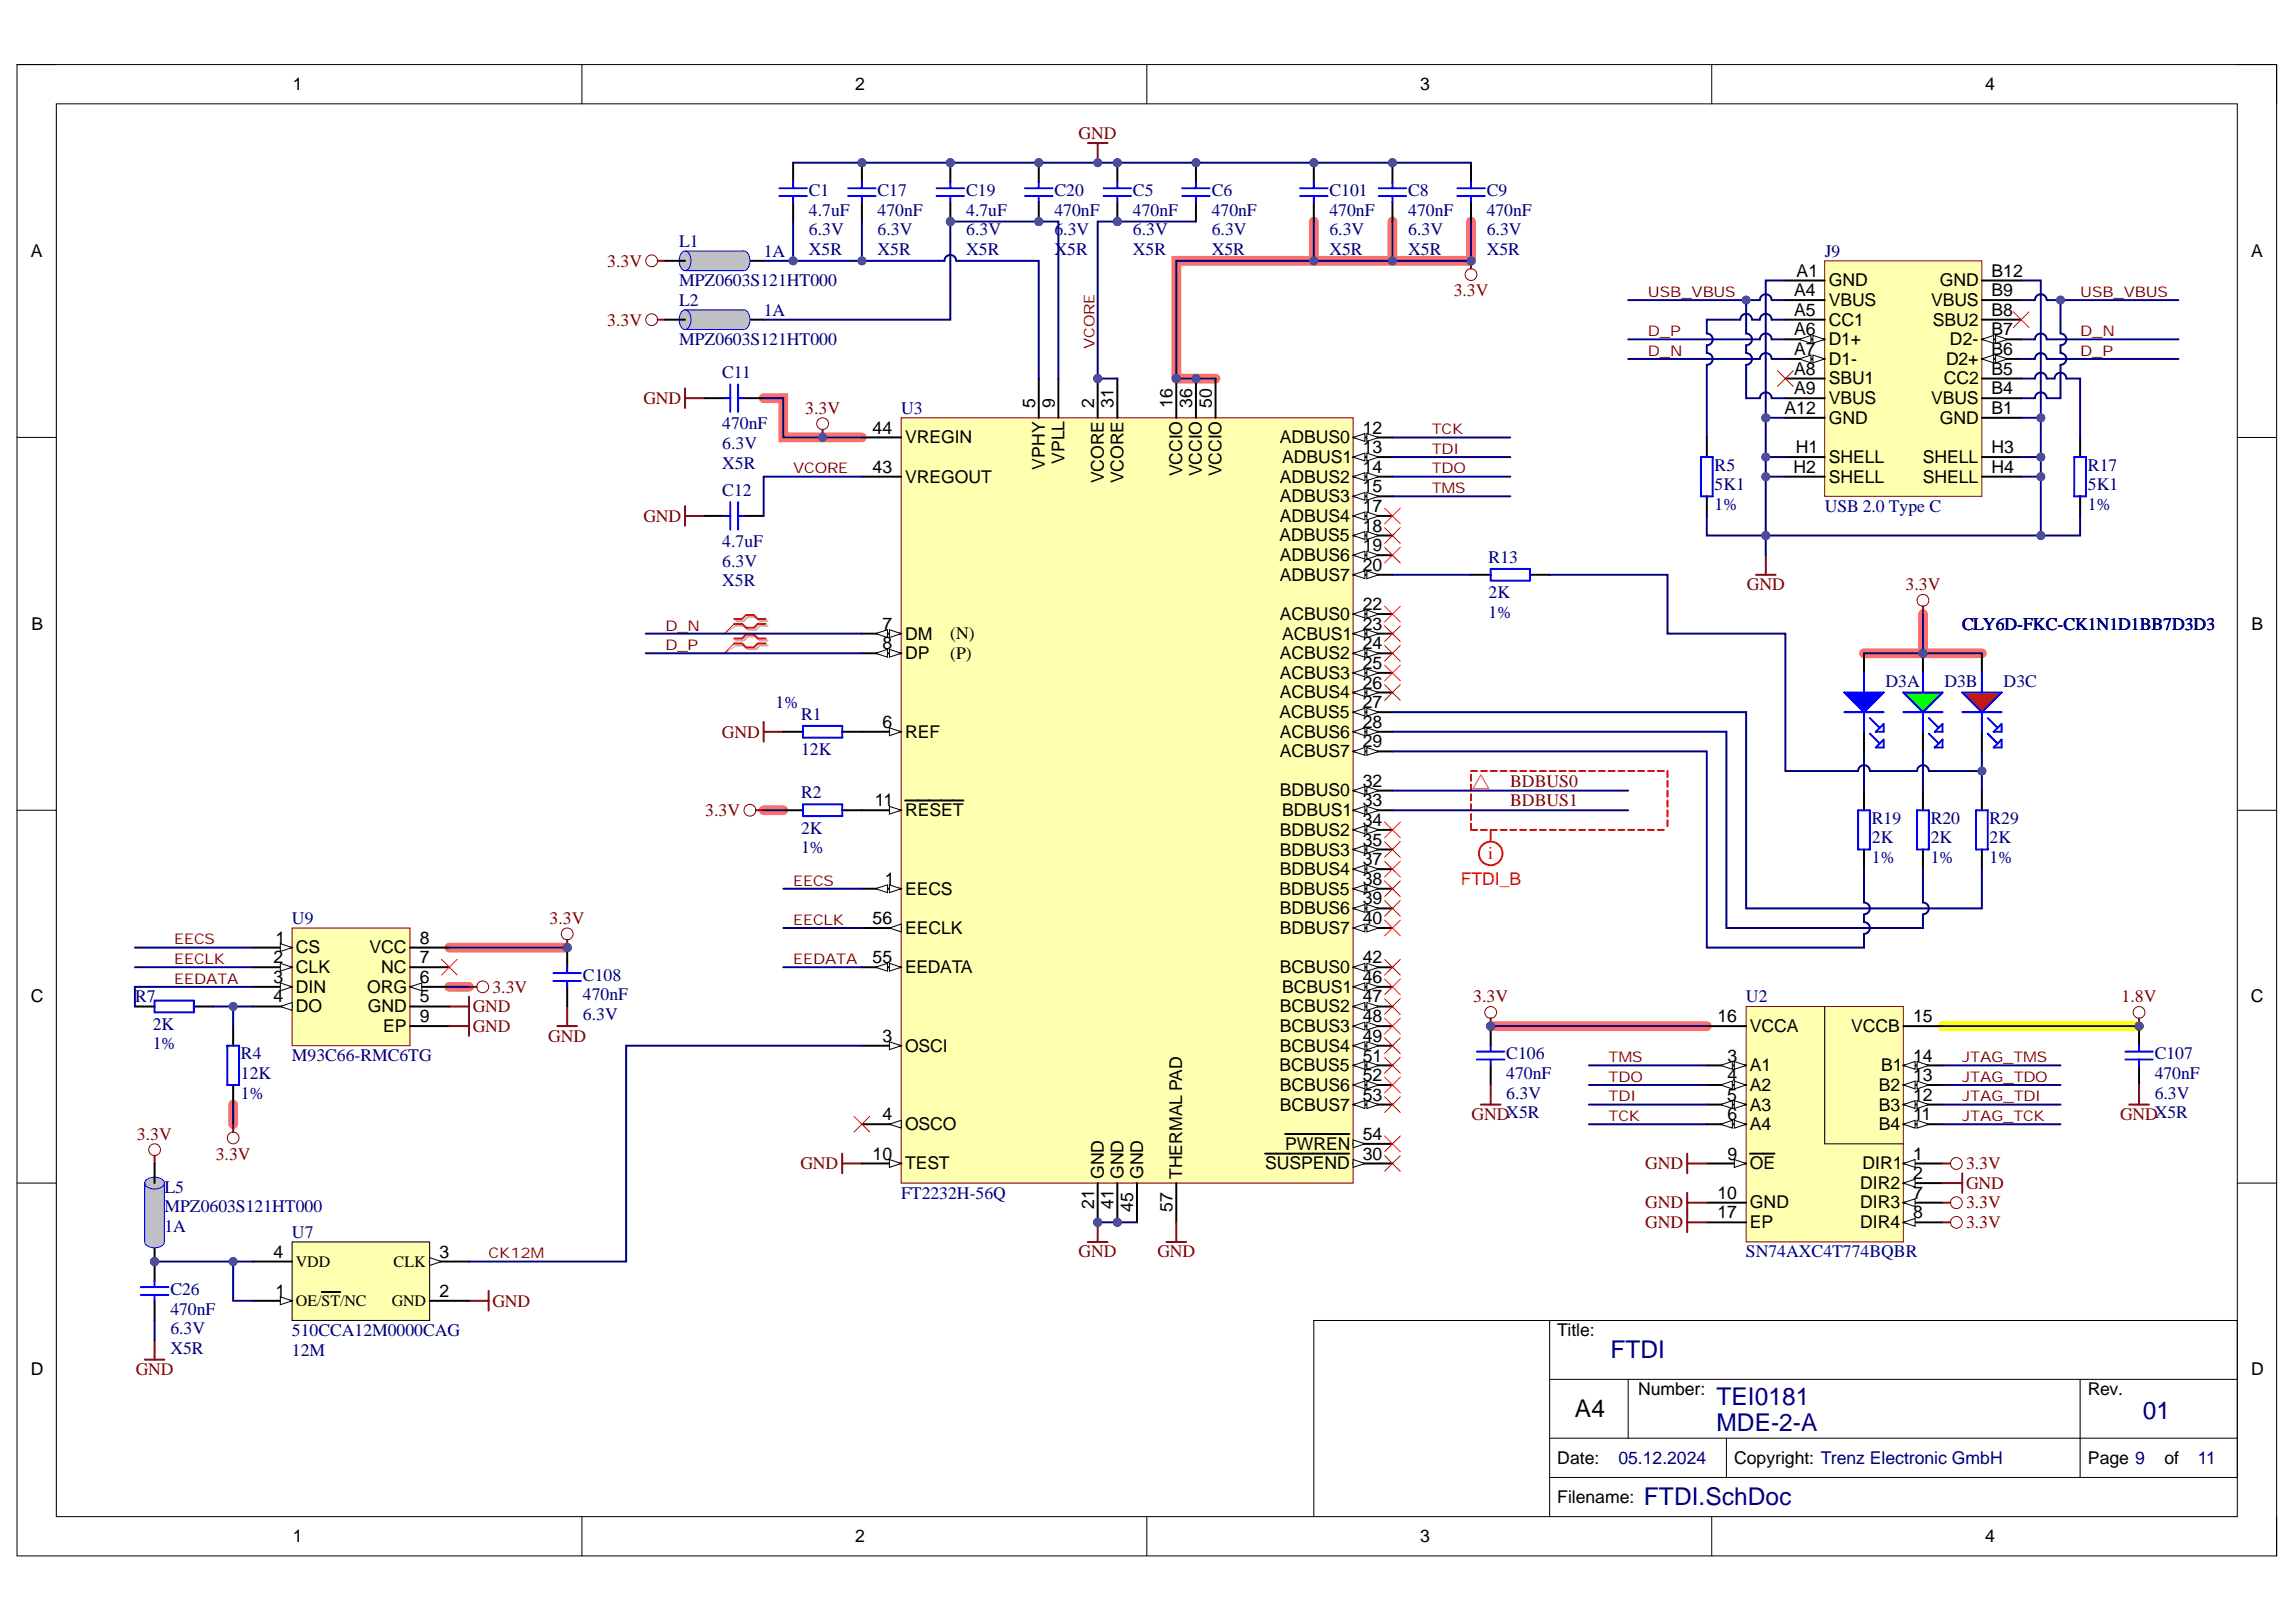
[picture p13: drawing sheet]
<svg xmlns="http://www.w3.org/2000/svg" width="297mm" height="210mm" viewBox="0 0 297 210" stroke-linecap="round" stroke-linejoin="round" font-family="sans-serif">
<defs><g id="words">
<g font-size="3.2" fill="#000080">
<text x="208.4" y="175.8">FTDI</text>
<text x="222.1" y="185.2">MDE-2-A</text>
<text x="222.1" y="181.9">TEI0181</text>
<text x="277.2" y="183.6">01</text>
<text x="212.7" y="194.8">FTDI.SchDoc</text>
</g>
<text font-size="3.2" x="203.8" y="183.4">A4</text>
<g font-size="2.3">
<text x="37.9" y="11.7">1</text>
<text x="110.7" y="11.7">2</text>
<text x="183.8" y="11.7">3</text>
<text x="256.8" y="11.7">4</text>
<text x="4" y="33.3">A</text>
<text x="232.4" y="35.8">A1</text>
<text x="257.6" y="35.8">B12</text>
<text x="291.2" y="33.3">A</text>
<text x="232.1" y="38.3">A4</text>
<text x="232.1" y="40.9">A5</text>
<text x="236.6" y="37.1">GND</text>
<text x="236.6" y="39.6">VBUS</text>
<text x="249.8" y="39.6">VBUS</text>
<text x="251" y="37.1">GND</text>
<text x="257.6" y="40.9">B8</text>
<text x="257.6" y="38.3">B9</text>
<text x="232.1" y="43.4">A6</text>
<text x="232.1" y="45.9">A7</text>
<text x="236.6" y="42.1">CC1</text>
<text x="236.6" y="44.7">D1+</text>
<text x="236.6" y="47.2">D1-</text>
<text x="250.1" y="42.1">SBU2</text>
<text x="251.8" y="47.2">D2+</text>
<text x="252.3" y="44.7">D2-</text>
<text x="257.6" y="45.9">B6</text>
<text x="257.6" y="43.4">B7</text>
<text x="133.9" y="52.8" transform="rotate(-90 133.9 52.8)">5</text>
<text x="136.5" y="52.8" transform="rotate(-90 136.5 52.8)">9</text>
<text x="141.5" y="52.8" transform="rotate(-90 141.5 52.8)">2</text>
<text x="144.1" y="52.8" transform="rotate(-90 144.1 52.8)">31</text>
<text x="151.7" y="52.8" transform="rotate(-90 151.7 52.8)">16</text>
<text x="154.2" y="52.8" transform="rotate(-90 154.2 52.8)">36</text>
<text x="156.8" y="52.8" transform="rotate(-90 156.8 52.8)">50</text>
<text x="230.9" y="53.6">A12</text>
<text x="232.1" y="48.5">A8</text>
<text x="232.1" y="51">A9</text>
<text x="236.6" y="49.7">SBU1</text>
<text x="236.6" y="52.3">VBUS</text>
<text x="249.8" y="52.3">VBUS</text>
<text x="251.5" y="49.7">CC2</text>
<text x="257.6" y="53.6">B1</text>
<text x="257.6" y="51">B4</text>
<text x="257.6" y="48.5">B5</text>
<text x="112.9" y="56.1">44</text>
<text x="117.1" y="57.4">VREGIN</text>
<text x="165.6" y="57.4">ADBUS0</text>
<text x="165.9" y="59.9">ADBUS1</text>
<text x="176.3" y="56.1">12</text>
<text x="176.3" y="58.7">13</text>
<text x="232.3" y="58.7">H1</text>
<text x="236.6" y="59.9">SHELL</text>
<text x="236.6" y="54.8">GND</text>
<text x="248.8" y="59.9">SHELL</text>
<text x="251" y="54.8">GND</text>
<text x="257.6" y="58.7">H3</text>
<text x="112.9" y="61.2">43</text>
<text x="117.1" y="62.5">VREGOUT</text>
<text x="135.2" y="60.8" transform="rotate(-90 135.2 60.8)">VPHY</text>
<text x="137.7" y="60" transform="rotate(-90 137.7 60)">VPLL</text>
<text x="142.8" y="62.5" transform="rotate(-90 142.8 62.5)">VCORE</text>
<text x="145.3" y="62.5" transform="rotate(-90 145.3 62.5)">VCORE</text>
<text x="153" y="61.7" transform="rotate(-90 153 61.7)">VCCIO</text>
<text x="155.5" y="61.7" transform="rotate(-90 155.5 61.7)">VCCIO</text>
<text x="158" y="61.7" transform="rotate(-90 158 61.7)">VCCIO</text>
<text x="165.6" y="62.5">ADBUS2</text>
<text x="165.6" y="65">ADBUS3</text>
<text x="176.3" y="61.2">14</text>
<text x="176.3" y="63.7">15</text>
<text x="232" y="61.2">H2</text>
<text x="236.6" y="62.5">SHELL</text>
<text x="248.8" y="62.5">SHELL</text>
<text x="257.6" y="61.2">H4</text>
<text x="165.5" y="70.1">ADBUS5</text>
<text x="165.6" y="67.5">ADBUS4</text>
<text x="176.3" y="66.3">17</text>
<text x="176.3" y="68.8">18</text>
<text x="176.3" y="71.3">19</text>
<text x="165.6" y="72.6">ADBUS6</text>
<text x="165.6" y="75.1">ADBUS7</text>
<text x="176.3" y="73.9">20</text>
<text x="4.1" y="81.5">B</text>
<text x="114.2" y="81.5">7</text>
<text x="117.1" y="82.8">DM</text>
<text x="122.9" y="82.7">(N)</text>
<text x="165.6" y="80.2">ACBUS0</text>
<text x="165.9" y="82.8">ACBUS1</text>
<text x="176.3" y="79">22</text>
<text x="176.3" y="81.5">23</text>
<text x="291.3" y="81.5">B</text>
<text x="114.2" y="84">8</text>
<text x="117.1" y="85.3">DP</text>
<text x="122.9" y="85.3">(P)</text>
<text x="165.6" y="85.3">ACBUS2</text>
<text x="165.6" y="87.9">ACBUS3</text>
<text x="176.3" y="84">24</text>
<text x="176.3" y="86.6">25</text>
<text x="176.3" y="89.1">26</text>
<text x="114.2" y="94.2">6</text>
<text x="117.1" y="95.5">REF</text>
<text x="165.5" y="92.9">ACBUS5</text>
<text x="165.6" y="90.4">ACBUS4</text>
<text x="165.6" y="95.5">ACBUS6</text>
<text x="176.3" y="91.7">27</text>
<text x="176.3" y="94.2">28</text>
<text x="165.6" y="98">ACBUS7</text>
<text x="176.3" y="96.7">29</text>
<text x="176.3" y="101.8">32</text>
<text x="113.2" y="104.3">11</text>
<text x="117.1" y="105.6">RESET</text>
<text x="165.6" y="103.1">BDBUS0</text>
<text x="165.9" y="105.6">BDBUS1</text>
<text x="176.3" y="104.3">33</text>
<text x="176.3" y="106.9">34</text>
<text x="165.6" y="108.2">BDBUS2</text>
<text x="165.6" y="110.7">BDBUS3</text>
<text x="165.6" y="113.2">BDBUS4</text>
<text x="176.3" y="109.4">35</text>
<text x="176.3" y="112">37</text>
<text x="112.9" y="119.6">56</text>
<text x="114.5" y="114.5">1</text>
<text x="117.1" y="115.8">EECS</text>
<text x="165.5" y="115.8">BDBUS5</text>
<text x="165.6" y="118.3">BDBUS6</text>
<text x="176.3" y="114.5">38</text>
<text x="176.3" y="117.1">39</text>
<text x="176.3" y="119.6">40</text>
<text x="35.4" y="124.7">2</text>
<text x="35.7" y="122.1">1</text>
<text x="38.3" y="123.4">CS</text>
<text x="38.3" y="125.9">CLK</text>
<text x="47.8" y="123.4">VCC</text>
<text x="49.3" y="125.9">NC</text>
<text x="54.3" y="124.7">7</text>
<text x="54.3" y="122.1">8</text>
<text x="112.9" y="124.7">55</text>
<text x="117.1" y="125.9">EEDATA</text>
<text x="117.1" y="120.9">EECLK</text>
<text x="165.6" y="120.9">BDBUS7</text>
<text x="165.6" y="125.9">BCBUS0</text>
<text x="176.3" y="124.7">42</text>
<text x="4" y="129.7">C</text>
<text x="35.4" y="127.2">3</text>
<text x="35.4" y="129.7">4</text>
<text x="38.3" y="128.5">DIN</text>
<text x="38.3" y="131">DO</text>
<text x="47.5" y="128.5">ORG</text>
<text x="47.6" y="131">GND</text>
<text x="54.3" y="129.7">5</text>
<text x="54.3" y="127.2">6</text>
<text x="165.6" y="131">BCBUS2</text>
<text x="165.9" y="128.5">BCBUS1</text>
<text x="176.3" y="127.2">46</text>
<text x="176.3" y="129.7">47</text>
<text x="291.2" y="129.7">C</text>
<text x="49.6" y="133.6">EP</text>
<text x="54.3" y="132.3">9</text>
<text x="114.2" y="134.8">3</text>
<text x="117.1" y="136.1">OSCI</text>
<text x="165.6" y="133.6">BCBUS3</text>
<text x="165.6" y="136.1">BCBUS4</text>
<text x="176.3" y="132.3">48</text>
<text x="176.3" y="134.8">49</text>
<text x="176.3" y="137.4">51</text>
<text x="222.2" y="132.3">16</text>
<text x="223.5" y="137.4">3</text>
<text x="226.4" y="133.6">VCCA</text>
<text x="239.5" y="133.6">VCCB</text>
<text x="247.5" y="137.4">14</text>
<text x="247.5" y="132.3">15</text>
<text x="165.5" y="138.6">BCBUS5</text>
<text x="165.6" y="141.2">BCBUS6</text>
<text x="165.6" y="143.7">BCBUS7</text>
<text x="176.3" y="139.9">52</text>
<text x="176.3" y="142.4">53</text>
<text x="223.4" y="142.4">5</text>
<text x="223.5" y="139.9">4</text>
<text x="226.4" y="138.6">A1</text>
<text x="226.4" y="141.2">A2</text>
<text x="226.4" y="143.7">A3</text>
<text x="243.1" y="141.2">B2</text>
<text x="243.1" y="143.7">B3</text>
<text x="243.4" y="138.6">B1</text>
<text x="247.5" y="139.9">13</text>
<text x="247.5" y="142.4">12</text>
<text x="114.2" y="145">4</text>
<text x="117.1" y="146.2">OSCO</text>
<text x="166.3" y="148.8">PWREN</text>
<text x="176.3" y="147.5">54</text>
<text x="223.5" y="145">6</text>
<text x="226.4" y="146.2">A4</text>
<text x="243.1" y="146.2">B4</text>
<text x="247.5" y="145">11</text>
<text x="112.9" y="150.1">10</text>
<text x="117.1" y="151.3">TEST</text>
<text x="142.8" y="152.6" transform="rotate(-90 142.8 152.6)">GND</text>
<text x="145.3" y="152.6" transform="rotate(-90 145.3 152.6)">GND</text>
<text x="147.9" y="152.6" transform="rotate(-90 147.9 152.6)">GND</text>
<text x="153" y="152.6" transform="rotate(-90 153 152.6)">THERMAL PAD</text>
<text x="163.7" y="151.3">SUSPEND</text>
<text x="176.3" y="150.1">30</text>
<text x="222.2" y="155.1">10</text>
<text x="223.5" y="150.1">9</text>
<text x="226.4" y="151.3">OE</text>
<text x="240.6" y="153.9">DIR2</text>
<text x="240.9" y="151.3">DIR1</text>
<text x="247.5" y="150.1">1</text>
<text x="247.5" y="152.6">2</text>
<text x="247.5" y="155.1">7</text>
<text x="141.5" y="156.5" transform="rotate(-90 141.5 156.5)">21</text>
<text x="144.1" y="156.5" transform="rotate(-90 144.1 156.5)">41</text>
<text x="146.6" y="156.8" transform="rotate(-90 146.6 156.8)">45</text>
<text x="151.7" y="156.8" transform="rotate(-90 151.7 156.8)">57</text>
<text x="222.2" y="157.7">17</text>
<text x="226.4" y="156.4">GND</text>
<text x="226.4" y="158.9">EP</text>
<text x="240.6" y="156.4">DIR3</text>
<text x="240.6" y="158.9">DIR4</text>
<text x="247.5" y="157.7">8</text>
<text x="35.4" y="162.8">4</text>
<text x="35.7" y="167.8">1</text>
<text x="56.9" y="167.8">2</text>
<text x="56.9" y="162.8">3</text>
<text x="201.5" y="172.9">Title:</text>
<text x="4" y="178">D</text>
<text x="291.2" y="178">D</text>
<text x="211.9" y="180.5">Number:</text>
<text x="270.1" y="180.5">Rev.</text>
<text x="201.5" y="189.4">Date:</text>
<text x="224.4" y="189.4">Copyright: Trenz Electronic GmbH</text>
<text x="270.1" y="189.4">Page 9</text>
<text x="280" y="189.4">of</text>
<text x="201.5" y="194.5">Filename:</text>
<text x="37.9" y="199.6">1</text>
<text x="110.7" y="199.6">2</text>
<text x="183.8" y="199.6">3</text>
<text x="256.8" y="199.6">4</text>
</g>
<g font-size="2.3" fill="#800000">
<text x="139.5" y="18">GND</text>
<text x="78.6" y="34.5">3.3V</text>
<text x="188.1" y="38.3">3.3V</text>
<text x="78.6" y="42.1">3.3V</text>
<text x="83.2" y="52.3">GND</text>
<text x="104.2" y="53.5">3.3V</text>
<text x="83.2" y="67.5">GND</text>
<text x="226" y="76.4">GND</text>
<text x="246.5" y="76.4">3.3V</text>
<text x="93.4" y="95.5">GND</text>
<text x="195.4" y="101.8">BDBUS0</text>
<text x="91.2" y="105.6">3.3V</text>
<text x="195.4" y="104.3">BDBUS1</text>
<text x="71.1" y="119.6">3.3V</text>
<text x="61.2" y="131">GND</text>
<text x="63.7" y="128.5">3.3V</text>
<text x="190.6" y="129.7">3.3V</text>
<text x="274.5" y="129.7">1.8V</text>
<text x="61.2" y="133.5">GND</text>
<text x="70.9" y="134.8">GND</text>
<text x="17.7" y="147.5">3.3V</text>
<text x="190.4" y="145">GNDX5R</text>
<text x="274.3" y="145">GNDX5R</text>
<text x="27.9" y="150.1">3.3V</text>
<text x="103.5" y="151.3">GND</text>
<text x="212.9" y="151.3">GND</text>
<text x="254.3" y="151.3">3.3V</text>
<text x="254.3" y="153.9">GND</text>
<text x="212.9" y="156.4">GND</text>
<text x="212.9" y="158.9">GND</text>
<text x="254.3" y="156.4">3.3V</text>
<text x="254.3" y="158.9">3.3V</text>
<text x="139.5" y="162.7">GND</text>
<text x="149.7" y="162.7">GND</text>
<text x="63.7" y="169.1">GND</text>
<text x="17.6" y="178">GND</text>
</g>
<g font-size="2.3" fill="#000080">
<text x="104.6" y="25.4">C1</text>
<text x="104.6" y="27.9">4.7uF</text>
<text x="113.5" y="25.4">C17</text>
<text x="113.5" y="27.9">470nF</text>
<text x="125" y="25.4">C19</text>
<text x="125" y="27.9">4.7uF</text>
<text x="136.4" y="25.4">C20</text>
<text x="136.4" y="27.9">470nF</text>
<text x="146.6" y="25.4">C5</text>
<text x="146.6" y="27.9">470nF</text>
<text x="156.8" y="25.4">C6</text>
<text x="156.8" y="27.9">470nF</text>
<text x="172" y="25.4">C101</text>
<text x="172" y="27.9">470nF</text>
<text x="182.2" y="25.4">C8</text>
<text x="182.2" y="27.9">470nF</text>
<text x="192.3" y="25.4">C9</text>
<text x="192.3" y="27.9">470nF</text>
<text x="87.9" y="31.9">L1</text>
<text x="98.8" y="33.2">1A</text>
<text x="104.6" y="30.4">6.3V</text>
<text x="104.6" y="33">X5R</text>
<text x="113.5" y="30.4">6.3V</text>
<text x="113.5" y="33">X5R</text>
<text x="125" y="30.4">6.3V</text>
<text x="125" y="33">X5R</text>
<text x="136.4" y="30.4">6.3V</text>
<text x="136.4" y="33">X5R</text>
<text x="146.6" y="30.4">6.3V</text>
<text x="146.6" y="33">X5R</text>
<text x="156.8" y="30.4">6.3V</text>
<text x="156.8" y="33">X5R</text>
<text x="172" y="30.4">6.3V</text>
<text x="172" y="33">X5R</text>
<text x="182.2" y="30.4">6.3V</text>
<text x="182.2" y="33">X5R</text>
<text x="192.3" y="30.4">6.3V</text>
<text x="192.3" y="33">X5R</text>
<text x="236.1" y="33.2">J9</text>
<text x="87.9" y="37.1">MPZ0603S121HT000</text>
<text x="87.9" y="39.6">L2</text>
<text x="98.8" y="40.9">1A</text>
<text x="87.9" y="44.7">MPZ0603S121HT000</text>
<text x="93.4" y="49">C11</text>
<text x="116.6" y="53.5">U3</text>
<text x="93.4" y="58.1">6.3V</text>
<text x="93.4" y="55.6">470nF</text>
<text x="93.4" y="60.6">X5R</text>
<text x="93.4" y="64.2">C12</text>
<text x="221.8" y="60.9">R5</text>
<text x="221.8" y="63.5">5K1</text>
<text x="270.1" y="60.9">R17</text>
<text x="270.1" y="63.5">5K1</text>
<text x="93.4" y="70.8">4.7uF</text>
<text x="221.8" y="66">1%</text>
<text x="236.1" y="66.3">USB 2.0 Type C</text>
<text x="270.1" y="66">1%</text>
<text x="93.4" y="73.4">6.3V</text>
<text x="93.4" y="75.9">X5R</text>
<text x="192.6" y="72.9">R13</text>
<text x="192.6" y="77.4">2K</text>
<text x="192.6" y="79.9">1%</text>
<text x="253.8" y="81.5">CLY6D-FKC-CK1N1D1BB7D3D3</text>
<text x="243.9" y="88.9">D3A</text>
<text x="251.6" y="88.9">D3B</text>
<text x="259.2" y="88.9">D3C</text>
<text x="100.3" y="91.7">1%</text>
<text x="103.6" y="93.2">R1</text>
<text x="103.6" y="97.7">12K</text>
<text x="103.6" y="103.3">R2</text>
<text x="103.6" y="107.9">2K</text>
<text x="242.2" y="106.6">R19</text>
<text x="249.8" y="106.6">R20</text>
<text x="257.4" y="106.6">R29</text>
<text x="103.6" y="110.4">1%</text>
<text x="242.2" y="111.7">1%</text>
<text x="242.2" y="109.1">2K</text>
<text x="249.8" y="111.7">1%</text>
<text x="249.8" y="109.1">2K</text>
<text x="257.4" y="111.7">1%</text>
<text x="257.4" y="109.1">2K</text>
<text x="37.8" y="119.6">U9</text>
<text x="17.5" y="129.7">R7</text>
<text x="75.4" y="126.9">C108</text>
<text x="75.4" y="129.5">470nF</text>
<text x="225.9" y="129.7">U2</text>
<text x="19.8" y="135.8">1%</text>
<text x="19.8" y="133.3">2K</text>
<text x="31.2" y="137.1">R4</text>
<text x="37.8" y="137.3">M93C66-RMC6TG</text>
<text x="75.4" y="132">6.3V</text>
<text x="194.9" y="137.1">C106</text>
<text x="278.8" y="137.1">C107</text>
<text x="31.2" y="142.2">1%</text>
<text x="31.2" y="139.6">12K</text>
<text x="194.9" y="142.2">6.3V</text>
<text x="194.9" y="139.6">470nF</text>
<text x="278.8" y="142.2">6.3V</text>
<text x="278.8" y="139.6">470nF</text>
<text x="21.3" y="154.4">L5</text>
<text x="116.6" y="155.1">FT2232H-56Q</text>
<text x="21.3" y="159.4">1A</text>
<text x="21.3" y="156.9">MPZ0603S121HT000</text>
<text x="37.8" y="160.2">U7</text>
<text x="22" y="167.5">C26</text>
<text x="225.9" y="162.7">SN74AXC4T774BQBR</text>
<text x="22" y="172.7">6.3V</text>
<text x="22" y="170.1">470nF</text>
<text x="37.8" y="172.9">510CCA12M0000CAG</text>
<text x="22" y="175.2">X5R</text>
<text x="37.8" y="175.4">12M</text>
<text x="209.4" y="189.4">05.12.2024</text>
<text x="284.3" y="189.4">11</text>
</g>
<g font-size="2.3" fill="#f00">
<text x="192.5" y="111.2">i</text>
<text x="189" y="114.5">FTDI_B</text>
</g>
<g font-size="2.1">
<text x="38.3" y="163.9">VDD</text>
<text x="50.9" y="163.9">CLK</text>
<text x="38.3" y="169">OE/ST/NC</text>
<text x="50.7" y="169">GND</text>
</g>
<g font-size="1.9" fill="#800000">
<text x="213.2" y="38.4">USB_VBUS</text>
<text x="269.1" y="38.4">USB_VBUS</text>
<text x="141.6" y="45.2" transform="rotate(-90 141.6 45.2)">VCORE</text>
<text x="213.2" y="46">D_N</text>
<text x="213.2" y="43.5">D_P</text>
<text x="269.1" y="43.5">D_N</text>
<text x="269.1" y="46">D_P</text>
<text x="185.2" y="58.7">TDI</text>
<text x="185.2" y="56.2">TCK</text>
<text x="102.6" y="61.3">VCORE</text>
<text x="185.2" y="63.8">TMS</text>
<text x="185.2" y="61.3">TDO</text>
<text x="86.1" y="81.6">D_N</text>
<text x="86.1" y="84.1">D_P</text>
<text x="102.6" y="114.6">EECS</text>
<text x="102.6" y="119.7">EECLK</text>
<text x="22.5" y="122.2">EECS</text>
<text x="22.5" y="124.7">EECLK</text>
<text x="102.6" y="124.7">EEDATA</text>
<text x="22.5" y="127.3">EEDATA</text>
<text x="208.1" y="137.5">TMS</text>
<text x="253.8" y="137.5">JTAG_TMS</text>
<text x="208.1" y="142.5">TDI</text>
<text x="208.1" y="140">TDO</text>
<text x="253.8" y="142.5">JTAG_TDI</text>
<text x="253.8" y="140">JTAG_TDO</text>
<text x="208.1" y="145.1">TCK</text>
<text x="253.8" y="145.1">JTAG_TCK</text>
<text x="63.2" y="162.9">CK12M</text>
</g>
</g></defs>
<path d="M2.2 8.4h292.3v193h-292.3z" fill="none" stroke="#000" stroke-width=".13"/>
<path d="M7.3 13.4h282.1v182.9h-282.1z" fill-rule="evenodd" fill="#fff"/>
<g fill="none" stroke="#000" stroke-width=".13">
<path d="M2.2 8.4h5.1M7.3 13.4h282.1v182.9h-282.1zM75.3 8.4v5M148.4 8.4v5M221.4 8.4v5M289.4 8.4h5.1v5M2.2 56.6h5.1M289.4 56.6h5.1M2.2 104.9h5.1M289.4 104.9h5.1M2.2 153.1h5.1M289.4 153.1h5.1"/>
<path d="M200.5 170.9v25.4M200.5 178.5h88.9M210.6 178.5v7.6M269.1 178.5v12.7M75.3 196.3v5.1M148.4 196.3v5.1M200.5 191.2h88.9v-20.3h-119.4v25.4M200.5 186.1h88.9M221.4 196.3v5.1M223.4 186.1v5.1M294.5 196.3v5.1"/>
</g>
<path d="M170 28.7v5.1M180.1 28.7v5.1M190.3 28.7v5.1h-38.1v15.2h5.1M98.8 51.5h2.5v5.1h10.2M248.8 79.5v5M241.2 84.5h15.2M98.8 104.9h2.5M58.1 122.6h15.3M58.1 127.7h2.6M192.9 132.8h27.9M30.2 142.9v2.6" fill="none" stroke="#ff6e6e" stroke-width="1.3"/>
<path d="M251.3 132.8h25.4" fill="none" stroke="#ff0" stroke-width="1.3"/>
<path d="M140.7 18.5h2.6M142 18.5v2.6M88.6 50.3v2.5M88.6 51.5h2.6M88.6 65.5v2.5M88.6 66.8h2.6M227.2 74.4h2.5M228.4 71.8v2.6M98.8 93.4v2.6M98.8 94.7h2.5M109 149.3v2.5M109 150.6h2.5" fill="none" stroke="#800000" stroke-width=".25"/>
<circle cx="142" cy="21.1" r=".51" fill="#4c4c94"/>
<circle cx="142" cy="21.1" r=".51" fill="none" stroke="#4c4c94" stroke-width=".13"/>
<path d="M101.3 94.7h2.6M109 94.7h2.5" fill="none" stroke="#000" stroke-width=".25"/>
<path d="M103.9 93.9h5.1v1.6h-5.1z" fill="none" stroke="#00f" stroke-width=".25"/>
<path d="M58.1 130.3h2.6M60.7 129v2.5M142 158.2v2.5M140.7 160.7h2.6" fill="none" stroke="#800000" stroke-width=".25"/>
<circle cx="142" cy="158.2" r=".51" fill="#4c4c94"/>
<circle cx="142" cy="158.2" r=".51" fill="none" stroke="#4c4c94" stroke-width=".13"/>
<circle cx="142" cy="158.2" r=".51" fill="#4c4c94"/>
<circle cx="142" cy="158.2" r=".51" fill="none" stroke="#4c4c94" stroke-width=".13"/>
<circle cx="144.6" cy="158.2" r=".51" fill="#4c4c94"/>
<circle cx="144.6" cy="158.2" r=".51" fill="none" stroke="#4c4c94" stroke-width=".13"/>
<circle cx="142" cy="49" r=".51" fill="#4c4c94"/>
<circle cx="142" cy="49" r=".51" fill="none" stroke="#4c4c94" stroke-width=".13"/>
<circle cx="152.2" cy="49" r=".51" fill="#4c4c94"/>
<circle cx="152.2" cy="49" r=".51" fill="none" stroke="#4c4c94" stroke-width=".13"/>
<circle cx="154.7" cy="49" r=".51" fill="#4c4c94"/>
<circle cx="154.7" cy="49" r=".51" fill="none" stroke="#4c4c94" stroke-width=".13"/>
<path d="M116.6 54.1h58.5v99h-58.5z" fill-rule="evenodd" fill="#ffffb0"/>
<path d="M116.6 54.1h58.5v99h-58.5z" fill="none" stroke="#800000" stroke-width=".13"/>
<path d="M142 153.1v5.1" fill="none" stroke="#000" stroke-width=".25"/>
<circle cx="142" cy="158.2" r=".51" fill="#4c4c94"/>
<circle cx="142" cy="158.2" r=".51" fill="none" stroke="#4c4c94" stroke-width=".13"/>
<path d="M111.5 135.3h5.1" fill="none" stroke="#000" stroke-width=".25"/>
<path d="M115.1 134.8l1.5 .5-1.5 .5z" fill="#f8fcff"/>
<path d="M115.1 134.8l1.5 .5-1.5 .5z" fill="none" stroke="#000" stroke-width=".13"/>
<path d="M111.5 145.5h5.1" fill="none" stroke="#000" stroke-width=".25"/>
<path d="M115.1 145.5l1.5-.5v1z" fill="#f8fcff"/>
<path d="M115.1 145.5l1.5-.5v1z" fill="none" stroke="#000" stroke-width=".13"/>
<path d="M134.4 49v5.1M144.6 153.1v5.1" fill="none" stroke="#000" stroke-width=".25"/>
<circle cx="144.6" cy="158.2" r=".51" fill="#4c4c94"/>
<circle cx="144.6" cy="158.2" r=".51" fill="none" stroke="#4c4c94" stroke-width=".13"/>
<path d="M111.5 94.7h5.1" fill="none" stroke="#000" stroke-width=".25"/>
<path d="M115.1 94.2l1.5 .5-1.5 .5z" fill="#f8fcff"/>
<path d="M115.1 94.2l1.5 .5-1.5 .5z" fill="none" stroke="#000" stroke-width=".13"/>
<path d="M111.5 82h5.1" fill="none" stroke="#000" stroke-width=".25"/>
<path d="M115.1 81.5l1.5 .5-1.5 .5z" fill="#f8fcff"/>
<path d="M115.1 81.5l1.5 .5-1.5 .5z" fill="none" stroke="#000" stroke-width=".13"/>
<path d="M113.3 82l1.5-.5v1z" fill="#f8fcff"/>
<path d="M113.3 82l1.5-.5v1z" fill="none" stroke="#000" stroke-width=".13"/>
<path d="M111.5 84.5h5.1" fill="none" stroke="#000" stroke-width=".25"/>
<path d="M115.1 84l1.5 .5-1.5 .5z" fill="#f8fcff"/>
<path d="M115.1 84l1.5 .5-1.5 .5z" fill="none" stroke="#000" stroke-width=".13"/>
<path d="M113.3 84.5l1.5-.5v1z" fill="#f8fcff"/>
<path d="M113.3 84.5l1.5-.5v1z" fill="none" stroke="#000" stroke-width=".13"/>
<path d="M136.9 49v5.1M142 49v5.1M147.1 153.1v5.1" fill="none" stroke="#000" stroke-width=".25"/>
<circle cx="142" cy="49" r=".51" fill="#4c4c94"/>
<circle cx="142" cy="49" r=".51" fill="none" stroke="#4c4c94" stroke-width=".13"/>
<path d="M111.5 150.6h5.1" fill="none" stroke="#000" stroke-width=".25"/>
<path d="M115.1 150.1l1.5 .5-1.5 .5z" fill="#f8fcff"/>
<path d="M115.1 150.1l1.5 .5-1.5 .5z" fill="none" stroke="#000" stroke-width=".13"/>
<path d="M111.5 104.9h5.1" fill="none" stroke="#000" stroke-width=".25"/>
<path d="M115.1 104.3l1.5 .6-1.5 .5z" fill="#f8fcff"/>
<path d="M115.1 104.3l1.5 .6-1.5 .5z" fill="none" stroke="#000" stroke-width=".13"/>
<path d="M175.1 56.6h5M117.1 103.6h7.5" fill="none" stroke="#000" stroke-width=".25"/>
<path d="M175.1 56.6l1.5-.5v1z" fill="#f8fcff"/>
<path d="M175.1 56.6l1.5-.5v1z" fill="none" stroke="#000" stroke-width=".13"/>
<path d="M176.8 56.1l1.6 .5-1.6 .5z" fill="#f8fcff"/>
<path d="M176.8 56.1l1.6 .5-1.6 .5z" fill="none" stroke="#000" stroke-width=".13"/>
<path d="M175.1 59.1h5" fill="none" stroke="#000" stroke-width=".25"/>
<path d="M175.1 59.1l1.5-.5v1.1z" fill="#f8fcff"/>
<path d="M175.1 59.1l1.5-.5v1.1z" fill="none" stroke="#000" stroke-width=".13"/>
<path d="M176.8 58.6l1.6 .5-1.6 .6z" fill="#f8fcff"/>
<path d="M176.8 58.6l1.6 .5-1.6 .6z" fill="none" stroke="#000" stroke-width=".13"/>
<path d="M175.1 61.7h5" fill="none" stroke="#000" stroke-width=".25"/>
<path d="M175.1 61.7l1.5-.5v1z" fill="#f8fcff"/>
<path d="M175.1 61.7l1.5-.5v1z" fill="none" stroke="#000" stroke-width=".13"/>
<path d="M176.8 61.2l1.6 .5-1.6 .5z" fill="#f8fcff"/>
<path d="M176.8 61.2l1.6 .5-1.6 .5z" fill="none" stroke="#000" stroke-width=".13"/>
<path d="M175.1 64.2h5" fill="none" stroke="#000" stroke-width=".25"/>
<path d="M175.1 64.2l1.5-.5v1z" fill="#f8fcff"/>
<path d="M175.1 64.2l1.5-.5v1z" fill="none" stroke="#000" stroke-width=".13"/>
<path d="M176.8 63.7l1.6 .5-1.6 .5z" fill="#f8fcff"/>
<path d="M176.8 63.7l1.6 .5-1.6 .5z" fill="none" stroke="#000" stroke-width=".13"/>
<path d="M152.2 49v5.1" fill="none" stroke="#000" stroke-width=".25"/>
<circle cx="152.2" cy="49" r=".51" fill="#4c4c94"/>
<circle cx="152.2" cy="49" r=".51" fill="none" stroke="#4c4c94" stroke-width=".13"/>
<path d="M175.1 66.8h5" fill="none" stroke="#000" stroke-width=".25"/>
<path d="M175.1 66.8l1.5-.5v1z" fill="#f8fcff"/>
<path d="M175.1 66.8l1.5-.5v1z" fill="none" stroke="#000" stroke-width=".13"/>
<path d="M176.8 66.3l1.6 .5-1.6 .5z" fill="#f8fcff"/>
<path d="M176.8 66.3l1.6 .5-1.6 .5z" fill="none" stroke="#000" stroke-width=".13"/>
<path d="M175.1 69.3h5" fill="none" stroke="#000" stroke-width=".25"/>
<path d="M175.1 69.3l1.5-.5v1z" fill="#f8fcff"/>
<path d="M175.1 69.3l1.5-.5v1z" fill="none" stroke="#000" stroke-width=".13"/>
<path d="M176.8 68.8l1.6 .5-1.6 .5z" fill="#f8fcff"/>
<path d="M176.8 68.8l1.6 .5-1.6 .5z" fill="none" stroke="#000" stroke-width=".13"/>
<path d="M175.1 71.8h5" fill="none" stroke="#000" stroke-width=".25"/>
<path d="M175.1 71.8l1.5-.5v1.1z" fill="#f8fcff"/>
<path d="M175.1 71.8l1.5-.5v1.1z" fill="none" stroke="#000" stroke-width=".13"/>
<path d="M176.8 71.3l1.6 .5-1.6 .6z" fill="#f8fcff"/>
<path d="M176.8 71.3l1.6 .5-1.6 .6z" fill="none" stroke="#000" stroke-width=".13"/>
<path d="M175.1 74.4h5" fill="none" stroke="#000" stroke-width=".25"/>
<path d="M175.1 74.4l1.5-.5v1z" fill="#f8fcff"/>
<path d="M175.1 74.4l1.5-.5v1z" fill="none" stroke="#000" stroke-width=".13"/>
<path d="M176.8 73.9l1.6 .5-1.6 .5z" fill="#f8fcff"/>
<path d="M176.8 73.9l1.6 .5-1.6 .5z" fill="none" stroke="#000" stroke-width=".13"/>
<path d="M175.1 79.5h5" fill="none" stroke="#000" stroke-width=".25"/>
<path d="M175.1 79.5l1.5-.5v1z" fill="#f8fcff"/>
<path d="M175.1 79.5l1.5-.5v1z" fill="none" stroke="#000" stroke-width=".13"/>
<path d="M176.8 79l1.6 .5-1.6 .5z" fill="#f8fcff"/>
<path d="M176.8 79l1.6 .5-1.6 .5z" fill="none" stroke="#000" stroke-width=".13"/>
<path d="M175.1 82h5" fill="none" stroke="#000" stroke-width=".25"/>
<path d="M175.1 82l1.5-.5v1z" fill="#f8fcff"/>
<path d="M175.1 82l1.5-.5v1z" fill="none" stroke="#000" stroke-width=".13"/>
<path d="M176.8 81.5l1.6 .5-1.6 .5z" fill="#f8fcff"/>
<path d="M176.8 81.5l1.6 .5-1.6 .5z" fill="none" stroke="#000" stroke-width=".13"/>
<path d="M175.1 84.5h5" fill="none" stroke="#000" stroke-width=".25"/>
<path d="M175.1 84.5l1.5-.5v1.1z" fill="#f8fcff"/>
<path d="M175.1 84.5l1.5-.5v1.1z" fill="none" stroke="#000" stroke-width=".13"/>
<path d="M176.8 84l1.6 .5-1.6 .6z" fill="#f8fcff"/>
<path d="M176.8 84l1.6 .5-1.6 .6z" fill="none" stroke="#000" stroke-width=".13"/>
<path d="M175.1 87.1h5" fill="none" stroke="#000" stroke-width=".25"/>
<path d="M175.1 87.1l1.5-.5v1z" fill="#f8fcff"/>
<path d="M175.1 87.1l1.5-.5v1z" fill="none" stroke="#000" stroke-width=".13"/>
<path d="M176.8 86.6l1.6 .5-1.6 .5z" fill="#f8fcff"/>
<path d="M176.8 86.6l1.6 .5-1.6 .5z" fill="none" stroke="#000" stroke-width=".13"/>
<path d="M175.1 89.6h5" fill="none" stroke="#000" stroke-width=".25"/>
<path d="M175.1 89.6l1.5-.5v1z" fill="#f8fcff"/>
<path d="M175.1 89.6l1.5-.5v1z" fill="none" stroke="#000" stroke-width=".13"/>
<path d="M176.8 89.1l1.6 .5-1.6 .5z" fill="#f8fcff"/>
<path d="M176.8 89.1l1.6 .5-1.6 .5z" fill="none" stroke="#000" stroke-width=".13"/>
<path d="M154.7 49v5.1" fill="none" stroke="#000" stroke-width=".25"/>
<circle cx="154.7" cy="49" r=".51" fill="#4c4c94"/>
<circle cx="154.7" cy="49" r=".51" fill="none" stroke="#4c4c94" stroke-width=".13"/>
<path d="M175.1 92.2h5" fill="none" stroke="#000" stroke-width=".25"/>
<path d="M175.1 92.2l1.5-.5v1z" fill="#f8fcff"/>
<path d="M175.1 92.2l1.5-.5v1z" fill="none" stroke="#000" stroke-width=".13"/>
<path d="M176.8 91.7l1.6 .5-1.6 .5z" fill="#f8fcff"/>
<path d="M176.8 91.7l1.6 .5-1.6 .5z" fill="none" stroke="#000" stroke-width=".13"/>
<path d="M175.1 94.7h5" fill="none" stroke="#000" stroke-width=".25"/>
<path d="M175.1 94.7l1.5-.5v1z" fill="#f8fcff"/>
<path d="M175.1 94.7l1.5-.5v1z" fill="none" stroke="#000" stroke-width=".13"/>
<path d="M176.8 94.2l1.6 .5-1.6 .5z" fill="#f8fcff"/>
<path d="M176.8 94.2l1.6 .5-1.6 .5z" fill="none" stroke="#000" stroke-width=".13"/>
<path d="M175.1 97.2h5" fill="none" stroke="#000" stroke-width=".25"/>
<path d="M175.1 97.2l1.5-.5v1.1z" fill="#f8fcff"/>
<path d="M175.1 97.2l1.5-.5v1.1z" fill="none" stroke="#000" stroke-width=".13"/>
<path d="M176.8 96.7l1.6 .5-1.6 .6z" fill="#f8fcff"/>
<path d="M176.8 96.7l1.6 .5-1.6 .6z" fill="none" stroke="#000" stroke-width=".13"/>
<path d="M175.1 150.6h5" fill="none" stroke="#000" stroke-width=".25"/>
<path d="M175.1 150.1l1.5 .5-1.5 .5z" fill="#f8fcff"/>
<path d="M175.1 150.1l1.5 .5-1.5 .5z" fill="none" stroke="#000" stroke-width=".13"/>
<path d="M144.6 49v5.1M175.1 102.3h5M163.7 149.3h10.8" fill="none" stroke="#000" stroke-width=".25"/>
<path d="M175.1 102.3l1.5-.5v1z" fill="#f8fcff"/>
<path d="M175.1 102.3l1.5-.5v1z" fill="none" stroke="#000" stroke-width=".13"/>
<path d="M176.8 101.8l1.6 .5-1.6 .5z" fill="#f8fcff"/>
<path d="M176.8 101.8l1.6 .5-1.6 .5z" fill="none" stroke="#000" stroke-width=".13"/>
<path d="M175.1 104.9h5" fill="none" stroke="#000" stroke-width=".25"/>
<path d="M175.1 104.9l1.5-.5v1z" fill="#f8fcff"/>
<path d="M175.1 104.9l1.5-.5v1z" fill="none" stroke="#000" stroke-width=".13"/>
<path d="M176.8 104.4l1.6 .5-1.6 .5z" fill="#f8fcff"/>
<path d="M176.8 104.4l1.6 .5-1.6 .5z" fill="none" stroke="#000" stroke-width=".13"/>
<path d="M175.1 107.4h5" fill="none" stroke="#000" stroke-width=".25"/>
<path d="M175.1 107.4l1.5-.5v1z" fill="#f8fcff"/>
<path d="M175.1 107.4l1.5-.5v1z" fill="none" stroke="#000" stroke-width=".13"/>
<path d="M176.8 106.9l1.6 .5-1.6 .5z" fill="#f8fcff"/>
<path d="M176.8 106.9l1.6 .5-1.6 .5z" fill="none" stroke="#000" stroke-width=".13"/>
<path d="M175.1 109.9h5" fill="none" stroke="#000" stroke-width=".25"/>
<path d="M175.1 109.9l1.5-.5v1z" fill="#f8fcff"/>
<path d="M175.1 109.9l1.5-.5v1z" fill="none" stroke="#000" stroke-width=".13"/>
<path d="M176.8 109.4l1.6 .5-1.6 .5z" fill="#f8fcff"/>
<path d="M176.8 109.4l1.6 .5-1.6 .5z" fill="none" stroke="#000" stroke-width=".13"/>
<path d="M157.3 49v5.1M175.1 112.5h5" fill="none" stroke="#000" stroke-width=".25"/>
<path d="M175.1 112.5l1.5-.5v1z" fill="#f8fcff"/>
<path d="M175.1 112.5l1.5-.5v1z" fill="none" stroke="#000" stroke-width=".13"/>
<path d="M176.8 112l1.6 .5-1.6 .5z" fill="#f8fcff"/>
<path d="M176.8 112l1.6 .5-1.6 .5z" fill="none" stroke="#000" stroke-width=".13"/>
<path d="M175.1 115h5" fill="none" stroke="#000" stroke-width=".25"/>
<path d="M175.1 115l1.5-.5v1z" fill="#f8fcff"/>
<path d="M175.1 115l1.5-.5v1z" fill="none" stroke="#000" stroke-width=".13"/>
<path d="M176.8 114.5l1.6 .5-1.6 .5z" fill="#f8fcff"/>
<path d="M176.8 114.5l1.6 .5-1.6 .5z" fill="none" stroke="#000" stroke-width=".13"/>
<path d="M175.1 117.6h5" fill="none" stroke="#000" stroke-width=".25"/>
<path d="M175.1 117.6l1.5-.5v1z" fill="#f8fcff"/>
<path d="M175.1 117.6l1.5-.5v1z" fill="none" stroke="#000" stroke-width=".13"/>
<path d="M176.8 117.1l1.6 .5-1.6 .5z" fill="#f8fcff"/>
<path d="M176.8 117.1l1.6 .5-1.6 .5z" fill="none" stroke="#000" stroke-width=".13"/>
<path d="M175.1 120.1h5" fill="none" stroke="#000" stroke-width=".25"/>
<path d="M175.1 120.1l1.5-.5v1z" fill="#f8fcff"/>
<path d="M175.1 120.1l1.5-.5v1z" fill="none" stroke="#000" stroke-width=".13"/>
<path d="M176.8 119.6l1.6 .5-1.6 .5z" fill="#f8fcff"/>
<path d="M176.8 119.6l1.6 .5-1.6 .5z" fill="none" stroke="#000" stroke-width=".13"/>
<path d="M175.1 125.2h5" fill="none" stroke="#000" stroke-width=".25"/>
<path d="M175.1 125.2l1.5-.5v1z" fill="#f8fcff"/>
<path d="M175.1 125.2l1.5-.5v1z" fill="none" stroke="#000" stroke-width=".13"/>
<path d="M176.8 124.7l1.6 .5-1.6 .5z" fill="#f8fcff"/>
<path d="M176.8 124.7l1.6 .5-1.6 .5z" fill="none" stroke="#000" stroke-width=".13"/>
<path d="M111.5 56.6h5.1M111.5 61.7h5.1M175.1 127.7h5" fill="none" stroke="#000" stroke-width=".25"/>
<path d="M175.1 127.7l1.5-.5v1z" fill="#f8fcff"/>
<path d="M175.1 127.7l1.5-.5v1z" fill="none" stroke="#000" stroke-width=".13"/>
<path d="M176.8 127.2l1.6 .5-1.6 .5z" fill="#f8fcff"/>
<path d="M176.8 127.2l1.6 .5-1.6 .5z" fill="none" stroke="#000" stroke-width=".13"/>
<path d="M175.1 130.3h5" fill="none" stroke="#000" stroke-width=".25"/>
<path d="M175.1 130.3l1.5-.6v1.1z" fill="#f8fcff"/>
<path d="M175.1 130.3l1.5-.6v1.1z" fill="none" stroke="#000" stroke-width=".13"/>
<path d="M176.8 129.7l1.6 .6-1.6 .5z" fill="#f8fcff"/>
<path d="M176.8 129.7l1.6 .6-1.6 .5z" fill="none" stroke="#000" stroke-width=".13"/>
<path d="M175.1 132.8h5" fill="none" stroke="#000" stroke-width=".25"/>
<path d="M175.1 132.8l1.5-.5v1z" fill="#f8fcff"/>
<path d="M175.1 132.8l1.5-.5v1z" fill="none" stroke="#000" stroke-width=".13"/>
<path d="M176.8 132.3l1.6 .5-1.6 .5z" fill="#f8fcff"/>
<path d="M176.8 132.3l1.6 .5-1.6 .5z" fill="none" stroke="#000" stroke-width=".13"/>
<path d="M175.1 135.3h5" fill="none" stroke="#000" stroke-width=".25"/>
<path d="M175.1 135.3l1.5-.5v1z" fill="#f8fcff"/>
<path d="M175.1 135.3l1.5-.5v1z" fill="none" stroke="#000" stroke-width=".13"/>
<path d="M176.8 134.8l1.6 .5-1.6 .5z" fill="#f8fcff"/>
<path d="M176.8 134.8l1.6 .5-1.6 .5z" fill="none" stroke="#000" stroke-width=".13"/>
<path d="M175.1 137.9h5" fill="none" stroke="#000" stroke-width=".25"/>
<path d="M175.1 137.9l1.5-.5v1z" fill="#f8fcff"/>
<path d="M175.1 137.9l1.5-.5v1z" fill="none" stroke="#000" stroke-width=".13"/>
<path d="M176.8 137.4l1.6 .5-1.6 .5z" fill="#f8fcff"/>
<path d="M176.8 137.4l1.6 .5-1.6 .5z" fill="none" stroke="#000" stroke-width=".13"/>
<path d="M175.1 140.4h5" fill="none" stroke="#000" stroke-width=".25"/>
<path d="M175.1 140.4l1.5-.5v1z" fill="#f8fcff"/>
<path d="M175.1 140.4l1.5-.5v1z" fill="none" stroke="#000" stroke-width=".13"/>
<path d="M176.8 139.9l1.6 .5-1.6 .5z" fill="#f8fcff"/>
<path d="M176.8 139.9l1.6 .5-1.6 .5z" fill="none" stroke="#000" stroke-width=".13"/>
<path d="M175.1 142.9h5" fill="none" stroke="#000" stroke-width=".25"/>
<path d="M175.1 142.9l1.5-.5v1z" fill="#f8fcff"/>
<path d="M175.1 142.9l1.5-.5v1z" fill="none" stroke="#000" stroke-width=".13"/>
<path d="M176.8 142.4l1.6 .5-1.6 .5z" fill="#f8fcff"/>
<path d="M176.8 142.4l1.6 .5-1.6 .5z" fill="none" stroke="#000" stroke-width=".13"/>
<path d="M175.1 148h5" fill="none" stroke="#000" stroke-width=".25"/>
<path d="M175.1 147.5l1.5 .5-1.5 .5z" fill="#f8fcff"/>
<path d="M175.1 147.5l1.5 .5-1.5 .5z" fill="none" stroke="#000" stroke-width=".13"/>
<path d="M111.5 125.2h5.1M166.3 146.8h8.2" fill="none" stroke="#000" stroke-width=".25"/>
<path d="M115.1 124.7l1.5 .5-1.5 .5z" fill="#f8fcff"/>
<path d="M115.1 124.7l1.5 .5-1.5 .5z" fill="none" stroke="#000" stroke-width=".13"/>
<path d="M113.3 125.2l1.5-.5v1z" fill="#f8fcff"/>
<path d="M113.3 125.2l1.5-.5v1z" fill="none" stroke="#000" stroke-width=".13"/>
<path d="M111.5 120.1h5.1" fill="none" stroke="#000" stroke-width=".25"/>
<path d="M115.1 120.1l1.5-.5v1z" fill="#f8fcff"/>
<path d="M115.1 120.1l1.5-.5v1z" fill="none" stroke="#000" stroke-width=".13"/>
<path d="M111.5 115h5.1" fill="none" stroke="#000" stroke-width=".25"/>
<path d="M115.1 114.5l1.5 .5-1.5 .5z" fill="#f8fcff"/>
<path d="M115.1 114.5l1.5 .5-1.5 .5z" fill="none" stroke="#000" stroke-width=".13"/>
<path d="M113.3 115l1.5-.5v1z" fill="#f8fcff"/>
<path d="M113.3 115l1.5-.5v1z" fill="none" stroke="#000" stroke-width=".13"/>
<path d="M152.2 153.1v5.1" fill="none" stroke="#000" stroke-width=".25"/>
<g fill="none" stroke="#f00" stroke-width=".13">
<path d="M179.1 78.4l2.1 2.1M179.1 68.3l2.1 2M179.1 70.8l2.1 2.1M181.2 78.4l-2.1 2.1M181.2 68.3l-2.1 2M181.2 70.8l-2.1 2.1M95 80.7l-1.3 1.3M95 83.3l-1.3 1.2M179.1 81l2.1 2M179.1 83.5l2.1 2.1M179.1 86.1l2.1 2M181.2 81l-2.1 2"/>
<path d="M181.2 83.5l-2.1 2.1M181.2 86.1l-2.1 2M110.5 144.5l2 2M112.5 144.5l-2 2"/>
</g>
<path d="M95.2 80.4h1.1l.5-.6h1l.5 .6h1M95.2 81h1.1l.5 .5h1l.5-.5h1M95.2 82.9h1.1l.5-.5h1l.5 .5h1M95.2 83.5h1.1l.5 .5h1l.5-.5h1" fill="none" stroke="#d0a3a3" stroke-width=".25"/>
<path d="M95.2 81l-1.5 1M95.2 83.5l-1.5 1" fill="none" stroke="#d0a3a3" stroke-width=".13"/>
<path d="M95 80.1h1l.5-.5h1l.5 .5h1.1M95 80.7h1l.5 .5h1l.5-.5h1.1M95 82.6h1l.5-.5h1l.5 .5h1.1M95 83.3h1l.5 .5h1l.5-.5h1.1" fill="none" stroke="#f00" stroke-width=".25"/>
<path d="M97.8 104.9h1M73.4 121.6v1M60.7 168.3h2.5M63.2 167.1v2.5" fill="none" stroke="#800000" stroke-width=".25"/>
<g fill="none" stroke="#800000" stroke-width=".13">
<circle cx="97" cy="104.9" r=".76"/>
<circle cx="73.4" cy="120.9" r=".76"/>
</g>
<circle cx="73.4" cy="122.6" r=".51" fill="#4c4c94"/>
<circle cx="73.4" cy="122.6" r=".51" fill="none" stroke="#4c4c94" stroke-width=".13"/>
<g fill="none" stroke="#800000" stroke-width=".13">
<circle cx="106.4" cy="54.8" r=".76"/>
<circle cx="30.2" cy="147.3" r=".76"/>
</g>
<path d="M106.4 55.6v1M30.2 145.5v1" fill="none" stroke="#800000" stroke-width=".25"/>
<circle cx="106.4" cy="56.6" r=".51" fill="#4c4c94"/>
<circle cx="106.4" cy="56.6" r=".51" fill="none" stroke="#4c4c94" stroke-width=".13"/>
<g fill="none" stroke="#800000" stroke-width=".13">
<circle cx="84.3" cy="33.8" r=".76"/>
<circle cx="190.3" cy="35.5" r=".76"/>
<circle cx="84.3" cy="41.4" r=".76"/>
</g>
<path d="M85.1 33.8h1M190.3 33.8v1M85.1 41.4h1" fill="none" stroke="#800000" stroke-width=".25"/>
<circle cx="190.3" cy="33.8" r=".51" fill="#4c4c94"/>
<circle cx="190.3" cy="33.8" r=".51" fill="none" stroke="#4c4c94" stroke-width=".13"/>
<path d="M152.2 158.2v2.5M150.9 160.7h2.5" fill="none" stroke="#800000" stroke-width=".25"/>
<path d="M91.2 51.5h2.5M96.3 51.5h2.5" fill="none" stroke="#000" stroke-width=".25"/>
<path d="M93.7 51.5h.8M94.5 49.8v3.5M95.5 49.8v3.5M95.5 51.5h.8" fill="none" stroke="#00f" stroke-width=".25"/>
<circle cx="144.6" cy="28.7" r=".51" fill="#4c4c94"/>
<circle cx="144.6" cy="28.7" r=".51" fill="none" stroke="#4c4c94" stroke-width=".13"/>
<circle cx="144.6" cy="21.1" r=".51" fill="#4c4c94"/>
<circle cx="144.6" cy="21.1" r=".51" fill="none" stroke="#4c4c94" stroke-width=".13"/>
<path d="M144.6 26.1v2.6" fill="none" stroke="#000" stroke-width=".25"/>
<circle cx="144.6" cy="28.7" r=".51" fill="#4c4c94"/>
<circle cx="144.6" cy="28.7" r=".51" fill="none" stroke="#4c4c94" stroke-width=".13"/>
<path d="M144.6 21.1v2.5" fill="none" stroke="#000" stroke-width=".25"/>
<circle cx="144.6" cy="21.1" r=".51" fill="#4c4c94"/>
<circle cx="144.6" cy="21.1" r=".51" fill="none" stroke="#4c4c94" stroke-width=".13"/>
<path d="M142.8 24.4h3.5M142.8 25.4h3.5M144.6 23.6v.8M144.6 25.4v.7" fill="none" stroke="#00f" stroke-width=".25"/>
<circle cx="154.7" cy="21.1" r=".51" fill="#4c4c94"/>
<circle cx="154.7" cy="21.1" r=".51" fill="none" stroke="#4c4c94" stroke-width=".13"/>
<path d="M154.7 21.1v2.5M154.7 26.1v2.6" fill="none" stroke="#000" stroke-width=".25"/>
<circle cx="154.7" cy="21.1" r=".51" fill="#4c4c94"/>
<circle cx="154.7" cy="21.1" r=".51" fill="none" stroke="#4c4c94" stroke-width=".13"/>
<path d="M152.9 24.4h3.6M152.9 25.4h3.6M154.7 23.6v.8M154.7 25.4v.7" fill="none" stroke="#00f" stroke-width=".25"/>
<circle cx="134.4" cy="28.7" r=".51" fill="#4c4c94"/>
<circle cx="134.4" cy="28.7" r=".51" fill="none" stroke="#4c4c94" stroke-width=".13"/>
<circle cx="134.4" cy="21.1" r=".51" fill="#4c4c94"/>
<circle cx="134.4" cy="21.1" r=".51" fill="none" stroke="#4c4c94" stroke-width=".13"/>
<path d="M134.4 26.1v2.6" fill="none" stroke="#000" stroke-width=".25"/>
<circle cx="134.4" cy="28.7" r=".51" fill="#4c4c94"/>
<circle cx="134.4" cy="28.7" r=".51" fill="none" stroke="#4c4c94" stroke-width=".13"/>
<path d="M134.4 21.1v2.5" fill="none" stroke="#000" stroke-width=".25"/>
<circle cx="134.4" cy="21.1" r=".51" fill="#4c4c94"/>
<circle cx="134.4" cy="21.1" r=".51" fill="none" stroke="#4c4c94" stroke-width=".13"/>
<path d="M132.6 24.4h3.6M132.6 25.4h3.6M134.4 23.6v.8M134.4 25.4v.7" fill="none" stroke="#00f" stroke-width=".25"/>
<circle cx="111.5" cy="21.1" r=".51" fill="#4c4c94"/>
<circle cx="111.5" cy="21.1" r=".51" fill="none" stroke="#4c4c94" stroke-width=".13"/>
<path d="M111.5 21.1v2.5M111.5 26.1v2.6" fill="none" stroke="#000" stroke-width=".25"/>
<circle cx="111.5" cy="21.1" r=".51" fill="#4c4c94"/>
<circle cx="111.5" cy="21.1" r=".51" fill="none" stroke="#4c4c94" stroke-width=".13"/>
<path d="M109.7 24.4h3.6M109.7 25.4h3.6M111.5 23.6v.8M111.5 25.4v.7" fill="none" stroke="#00f" stroke-width=".25"/>
<circle cx="180.1" cy="21.1" r=".51" fill="#4c4c94"/>
<circle cx="180.1" cy="21.1" r=".51" fill="none" stroke="#4c4c94" stroke-width=".13"/>
<path d="M180.1 21.1v2.5M180.1 26.1v2.6" fill="none" stroke="#000" stroke-width=".25"/>
<circle cx="180.1" cy="21.1" r=".51" fill="#4c4c94"/>
<circle cx="180.1" cy="21.1" r=".51" fill="none" stroke="#4c4c94" stroke-width=".13"/>
<path d="M100.8 24.4h3.6M100.8 25.4h3.6M102.6 23.6v.8M102.6 25.4v.7M178.4 24.4h3.5M178.4 25.4h3.5M180.1 23.6v.8M180.1 25.4v.7M93.7 66.8h.8M94.5 65v3.5M95.5 65v3.5M95.5 66.8h.8" fill="none" stroke="#00f" stroke-width=".25"/>
<path d="M102.6 21.1v2.5M102.6 26.1v2.6M91.2 66.8h2.5M96.3 66.8h2.5" fill="none" stroke="#000" stroke-width=".25"/>
<circle cx="122.9" cy="28.7" r=".51" fill="#4c4c94"/>
<circle cx="122.9" cy="28.7" r=".51" fill="none" stroke="#4c4c94" stroke-width=".13"/>
<circle cx="122.9" cy="21.1" r=".51" fill="#4c4c94"/>
<circle cx="122.9" cy="21.1" r=".51" fill="none" stroke="#4c4c94" stroke-width=".13"/>
<path d="M122.9 26.1v2.6" fill="none" stroke="#000" stroke-width=".25"/>
<circle cx="122.9" cy="28.7" r=".51" fill="#4c4c94"/>
<circle cx="122.9" cy="28.7" r=".51" fill="none" stroke="#4c4c94" stroke-width=".13"/>
<path d="M122.9 21.1v2.5" fill="none" stroke="#000" stroke-width=".25"/>
<circle cx="122.9" cy="21.1" r=".51" fill="#4c4c94"/>
<circle cx="122.9" cy="21.1" r=".51" fill="none" stroke="#4c4c94" stroke-width=".13"/>
<path d="M121.2 24.4h3.5M121.2 25.4h3.5M122.9 23.6v.8M122.9 25.4v.7M188.5 24.4h3.6M188.5 25.4h3.6M190.3 23.6v.8M190.3 25.4v.7M103.9 104.1h5.1v1.5h-5.1zM20 129.5h5.1v1.5h-5.1zM29.4 135.3h1.5v5.1h-1.5z" fill="none" stroke="#00f" stroke-width=".25"/>
<circle cx="20" cy="148.8" r=".76" fill="none" stroke="#800000" stroke-width=".13"/>
<path d="M20 149.5v1.1" fill="none" stroke="#800000" stroke-width=".25"/>
<path d="M190.3 21.1v2.5M190.3 26.1v2.6M101.3 104.9h2.6M109 104.9h2.5M17.5 130.3h2.5M25.1 130.3h2.5M30.2 132.8v2.5M30.2 140.4v2.5" fill="none" stroke="#000" stroke-width=".25"/>
<g fill="none" stroke="#f00" stroke-width=".25">
<path d="M190.3 99.8h.8M191.6 99.8h.8M192.9 99.8h.7M194.1 99.8h.8M195.4 99.8h.8M196.7 99.8h.8M197.9 99.8h.8M199.2 99.8h.8M200.5 99.8h.8M201.7 99.8h.8M203 99.8h.8M204.3 99.8h.8"/>
<path d="M205.6 99.8h.8M206.8 99.8h.8M208.1 99.8h.8M209.4 99.8h.8M210.6 99.8h.8M211.9 99.8h.8M213.2 99.8h.8M214.5 99.8h.8M215.7 99.8v.8M190.3 100.3v.7M190.3 101.5v.8M190.3 102.8v.8"/>
<path d="M190.3 104.1v.8M190.3 105.3v.8M190.3 106.6v.8h.8M191.6 107.4h.8M193.6 107.4h-.7v1.5M194.1 107.4h.8M195.4 107.4h.8M196.7 107.4h.8M197.9 107.4h.8M199.2 107.4h.8M200.5 107.4h.8M201.7 107.4h.8"/>
<path d="M203 107.4h.8M204.3 107.4h.8M205.6 107.4h.8M206.8 107.4h.8M208.1 107.4h.8M209.4 107.4h.8M210.6 107.4h.8M211.9 107.4h.8M213.2 107.4h.8M214.5 107.4h.8M215.7 101v.8M215.7 102.3v.8"/>
<path d="M215.7 103.6v.8M215.7 104.9v.8M215.7 106.1v.8"/>
<circle cx="192.9" cy="110.4" r="1.52"/>
</g>
<path d="M191.6 100.3l1 1.8h-2z" fill="none" stroke="#f33" stroke-width=".13"/>
<path d="M179.1 65.8l2.1 2M181.2 65.8l-2.1 2M179.1 88.6l2.1 2M181.2 88.6l-2.1 2M179.1 149.5l2.1 2.1M179.1 147l2.1 2M181.2 149.5l-2.1 2.1M181.2 147l-2.1 2" fill="none" stroke="#f00" stroke-width=".13"/>
<circle cx="170" cy="21.1" r=".51" fill="#4c4c94"/>
<circle cx="170" cy="21.1" r=".51" fill="none" stroke="#4c4c94" stroke-width=".13"/>
<path d="M170 21.1v2.5M170 26.1v2.6" fill="none" stroke="#000" stroke-width=".25"/>
<circle cx="170" cy="21.1" r=".51" fill="#4c4c94"/>
<circle cx="170" cy="21.1" r=".51" fill="none" stroke="#4c4c94" stroke-width=".13"/>
<path d="M168.2 24.4h3.6M168.2 25.4h3.6M170 23.6v.8M170 25.4v.7" fill="none" stroke="#00f" stroke-width=".25"/>
<path d="M37.8 120.1h15.2v15.2h-15.2z" fill-rule="evenodd" fill="#ffffb0"/>
<path d="M37.8 120.1h15.2v15.2h-15.2z" fill="none" stroke="#800000" stroke-width=".13"/>
<path d="M32.7 122.6h5.1" fill="none" stroke="#000" stroke-width=".25"/>
<path d="M36.3 122.1l1.5 .5-1.5 .5z" fill="#f8fcff"/>
<path d="M36.3 122.1l1.5 .5-1.5 .5z" fill="none" stroke="#000" stroke-width=".13"/>
<path d="M32.7 125.2h5.1" fill="none" stroke="#000" stroke-width=".25"/>
<path d="M36.3 124.7l1.5 .5-1.5 .5z" fill="#f8fcff"/>
<path d="M36.3 124.7l1.5 .5-1.5 .5z" fill="none" stroke="#000" stroke-width=".13"/>
<path d="M32.7 127.7h5.1" fill="none" stroke="#000" stroke-width=".25"/>
<path d="M36.3 127.2l1.5 .5-1.5 .5z" fill="#f8fcff"/>
<path d="M36.3 127.2l1.5 .5-1.5 .5z" fill="none" stroke="#000" stroke-width=".13"/>
<path d="M32.7 130.3h5.1" fill="none" stroke="#000" stroke-width=".25"/>
<path d="M36.3 130.3l1.5-.6v1.1z" fill="#f8fcff"/>
<path d="M36.3 130.3l1.5-.6v1.1z" fill="none" stroke="#000" stroke-width=".13"/>
<path d="M53 130.3h5.1M53 127.7h5.1" fill="none" stroke="#000" stroke-width=".25"/>
<path d="M53 127.7l1.6-.5v1z" fill="#f8fcff"/>
<path d="M53 127.7l1.6-.5v1z" fill="none" stroke="#000" stroke-width=".13"/>
<path d="M53 125.2h5.1M53 122.6h5.1M53 132.8h5.1" fill="none" stroke="#000" stroke-width=".25"/>
<path d="M57.1 124.2l2 2M59.1 124.2l-2 2" fill="none" stroke="#f00" stroke-width=".13"/>
<circle cx="62.4" cy="127.7" r=".76" fill="none" stroke="#800000" stroke-width=".13"/>
<path d="M60.7 127.7h1" fill="none" stroke="#800000" stroke-width=".25"/>
<circle cx="20" cy="163.3" r=".51" fill="#4c4c94"/>
<circle cx="20" cy="163.3" r=".51" fill="none" stroke="#4c4c94" stroke-width=".13"/>
<path d="M20 163.3v2.5M20 168.3v2.6" fill="none" stroke="#000" stroke-width=".25"/>
<circle cx="20" cy="163.3" r=".51" fill="#4c4c94"/>
<circle cx="20" cy="163.3" r=".51" fill="none" stroke="#4c4c94" stroke-width=".13"/>
<path d="M18.2 166.6h3.6M18.2 167.6h3.6M20 165.8v.8M20 167.6v.7" fill="none" stroke="#00f" stroke-width=".25"/>
<path d="M58.1 132.8h2.6M60.7 131.5v2.6M18.7 176h2.6M20 173.4v2.6" fill="none" stroke="#800000" stroke-width=".25"/>
<path d="M96.3 33.8h2.5" fill="none" stroke="#000" stroke-width=".25"/>
<path d="M95.8 32.7a.59 .59 0 0 1 .6-.2 .59 .59 0 0 1 .5 .5 1.67 1.67 0 0 1-.4 2 .63 .63 0 0 1-.9-.5 1.89 1.89 0 0 1 .2-1.8z" fill="#c0c0c0"/>
<path d="M95.8 32.7a.59 .59 0 0 1 .6-.2 .59 .59 0 0 1 .5 .5 1.67 1.67 0 0 1-.4 2 .63 .63 0 0 1-.9-.5 1.89 1.89 0 0 1 .2-1.8z" fill="none" stroke="#00f" stroke-width=".13"/>
<path d="M88.6 32.5h7.7v2.5h-7.7z" fill-rule="evenodd" fill="#c0c0c0"/>
<path d="M88.6 32.5h7.7v2.5h-7.7z" fill="none" stroke="#c0c0c0" stroke-width=".13"/>
<path d="M88.2 32.7a.59 .59 0 0 1 .6-.2 .59 .59 0 0 1 .4 .5 1.68 1.68 0 0 1-.3 2 .63 .63 0 0 1-.9-.5 1.9 1.9 0 0 1 .2-1.8z" fill="#c0c0c0"/>
<path d="M88.2 32.7a.59 .59 0 0 1 .6-.2 .59 .59 0 0 1 .4 .5 1.68 1.68 0 0 1-.3 2 .63 .63 0 0 1-.9-.5 1.9 1.9 0 0 1 .2-1.8zM88.6 32.5h7.7M88.6 35h7.7" fill="none" stroke="#00f" stroke-width=".13"/>
<path d="M86.1 33.8h2.5M96.3 41.4h2.5" fill="none" stroke="#000" stroke-width=".25"/>
<path d="M95.8 40.3a.59 .59 0 0 1 .6-.2 .59 .59 0 0 1 .5 .5 1.68 1.68 0 0 1-.4 2 .63 .63 0 0 1-.9-.5 1.89 1.89 0 0 1 .2-1.8z" fill="#c0c0c0"/>
<path d="M95.8 40.3a.59 .59 0 0 1 .6-.2 .59 .59 0 0 1 .5 .5 1.68 1.68 0 0 1-.4 2 .63 .63 0 0 1-.9-.5 1.89 1.89 0 0 1 .2-1.8z" fill="none" stroke="#00f" stroke-width=".13"/>
<path d="M88.6 40.1h7.7v2.5h-7.7z" fill-rule="evenodd" fill="#c0c0c0"/>
<path d="M88.6 40.1h7.7v2.5h-7.7z" fill="none" stroke="#c0c0c0" stroke-width=".13"/>
<path d="M88.2 40.3a.59 .59 0 0 1 .6-.2 .59 .59 0 0 1 .4 .5 1.69 1.69 0 0 1-.3 2 .63 .63 0 0 1-.9-.5 1.91 1.91 0 0 1 .2-1.8z" fill="#c0c0c0"/>
<path d="M88.2 40.3a.59 .59 0 0 1 .6-.2 .59 .59 0 0 1 .4 .5 1.69 1.69 0 0 1-.3 2 .63 .63 0 0 1-.9-.5 1.91 1.91 0 0 1 .2-1.8zM88.6 40.1h7.7M88.6 42.6h7.7" fill="none" stroke="#00f" stroke-width=".13"/>
<path d="M86.1 41.4h2.5" fill="none" stroke="#000" stroke-width=".25"/>
<circle cx="20" cy="163.3" r=".51" fill="#4c4c94"/>
<circle cx="20" cy="163.3" r=".51" fill="none" stroke="#4c4c94" stroke-width=".13"/>
<path d="M20 160.7v2.6" fill="none" stroke="#000" stroke-width=".25"/>
<circle cx="20" cy="163.3" r=".51" fill="#4c4c94"/>
<circle cx="20" cy="163.3" r=".51" fill="none" stroke="#4c4c94" stroke-width=".13"/>
<path d="M19 160.3a1.73 1.73 0 0 1 2.2 .2 .63 .63 0 0 1-.5 .8 1.69 1.69 0 0 1-1.9-.3l-.1-.3z" fill="#c0c0c0"/>
<path d="M19 160.3a1.73 1.73 0 0 1 2.2 .2 .63 .63 0 0 1-.5 .8 1.69 1.69 0 0 1-1.9-.3l-.1-.3z" fill="none" stroke="#00f" stroke-width=".13"/>
<path d="M18.7 153.1h2.6v7.6h-2.6z" fill-rule="evenodd" fill="#c0c0c0"/>
<path d="M18.7 153.1h2.6v7.6h-2.6z" fill="none" stroke="#c0c0c0" stroke-width=".13"/>
<path d="M19 152.7a1.73 1.73 0 0 1 2.2 .2 .63 .63 0 0 1-.5 .8 1.68 1.68 0 0 1-1.9-.4l-.1-.2z" fill="#c0c0c0"/>
<path d="M18.7 153.1v7.6M19 152.7a1.73 1.73 0 0 1 2.2 .2 .63 .63 0 0 1-.5 .8 1.68 1.68 0 0 1-1.9-.4l-.1-.2zM21.3 153.1v7.6" fill="none" stroke="#00f" stroke-width=".13"/>
<path d="M20 150.6v2.5" fill="none" stroke="#000" stroke-width=".25"/>
<path d="M236.1 33.8h20.3v30.4h-20.3z" fill-rule="evenodd" fill="#ffffb0"/>
<path d="M236.1 33.8h20.3v30.4h-20.3z" fill="none" stroke="#800000" stroke-width=".13"/>
<path d="M231 36.3h5.1M231 38.8h5.1M231 59.1h5.1M231 41.4h5.1M231 43.9h5.1M256.4 59.1h5.1M231 61.7h5.1M256.4 61.7h5.1" fill="none" stroke="#000" stroke-width=".25"/>
<path d="M234.5 43.4l1.6 .5-1.6 .5z" fill="#f8fcff"/>
<path d="M234.5 43.4l1.6 .5-1.6 .5z" fill="none" stroke="#000" stroke-width=".13"/>
<path d="M232.8 43.9l1.5-.5v1z" fill="#f8fcff"/>
<path d="M232.8 43.9l1.5-.5v1z" fill="none" stroke="#000" stroke-width=".13"/>
<path d="M231 46.5h5.1" fill="none" stroke="#000" stroke-width=".25"/>
<path d="M234.5 45.9l1.6 .6-1.6 .5z" fill="#f8fcff"/>
<path d="M234.5 45.9l1.6 .6-1.6 .5z" fill="none" stroke="#000" stroke-width=".13"/>
<path d="M232.8 46.5l1.5-.6v1.1z" fill="#f8fcff"/>
<path d="M232.8 46.5l1.5-.6v1.1z" fill="none" stroke="#000" stroke-width=".13"/>
<path d="M231 49h5.1M231 51.5h5.1M231 54.1h5.1M256.4 49h5.1M256.4 51.5h5.1M256.4 54.1h5.1M256.4 46.5h5.1" fill="none" stroke="#000" stroke-width=".25"/>
<path d="M256.4 46.5l1.5-.6v1.1z" fill="#f8fcff"/>
<path d="M256.4 46.5l1.5-.6v1.1z" fill="none" stroke="#000" stroke-width=".13"/>
<path d="M258.2 45.9l1.5 .6-1.5 .5z" fill="#f8fcff"/>
<path d="M258.2 45.9l1.5 .6-1.5 .5z" fill="none" stroke="#000" stroke-width=".13"/>
<path d="M256.4 43.9h5.1" fill="none" stroke="#000" stroke-width=".25"/>
<path d="M256.4 43.9l1.5-.5v1z" fill="#f8fcff"/>
<path d="M256.4 43.9l1.5-.5v1z" fill="none" stroke="#000" stroke-width=".13"/>
<path d="M258.2 43.4l1.5 .5-1.5 .5z" fill="#f8fcff"/>
<path d="M258.2 43.4l1.5 .5-1.5 .5z" fill="none" stroke="#000" stroke-width=".13"/>
<g fill="none" stroke="#000" stroke-width=".25">
<path d="M256.4 38.8h5.1M256.4 36.3h5.1M220.8 56.6v2.5M256.4 41.4h5.1M269.1 56.6v2.5M220.8 64.2v2.6M269.1 64.2v2.6M241.2 102.3v2.6M241.2 109.9v2.6M248.8 102.3v2.6M248.8 109.9v2.6M256.4 102.3v2.6"/>
<path d="M256.4 109.9v2.6"/>
</g>
<path d="M230 48l2 2M232 48l-2 2M260.5 40.4l2 2M262.5 40.4l-2 2" fill="none" stroke="#f00" stroke-width=".13"/>
<path d="M220.1 59.1h1.5v5.1h-1.5zM268.3 59.1h1.6v5.1h-1.6zM240.4 104.9h1.5v5h-1.5zM248 104.9h1.5v5h-1.5zM255.6 104.9h1.6v5h-1.6z" fill="none" stroke="#00f" stroke-width=".25"/>
<circle cx="248.8" cy="77.7" r=".76" fill="none" stroke="#800000" stroke-width=".13"/>
<path d="M248.8 78.4v1.1" fill="none" stroke="#800000" stroke-width=".25"/>
<path d="M225.9 130.3h20.3v30.4h-20.3z" fill-rule="evenodd" fill="#ffffb0"/>
<path d="M225.9 130.3h20.3v30.4h-20.3z" fill="none" stroke="#800000" stroke-width=".13"/>
<path d="M246.2 137.9h5.1" fill="none" stroke="#000" stroke-width=".25"/>
<path d="M246.2 137.9l1.6-.5v1z" fill="#f8fcff"/>
<path d="M246.2 137.9l1.6-.5v1z" fill="none" stroke="#000" stroke-width=".13"/>
<path d="M248 137.4l1.5 .5-1.5 .5z" fill="#f8fcff"/>
<path d="M248 137.4l1.5 .5-1.5 .5z" fill="none" stroke="#000" stroke-width=".13"/>
<path d="M220.8 137.9h5.1M246.2 132.8h5.1" fill="none" stroke="#000" stroke-width=".25"/>
<path d="M224.4 137.4l1.5 .5-1.5 .5z" fill="#f8fcff"/>
<path d="M224.4 137.4l1.5 .5-1.5 .5z" fill="none" stroke="#000" stroke-width=".13"/>
<path d="M222.6 137.9l1.5-.5v1z" fill="#f8fcff"/>
<path d="M222.6 137.9l1.5-.5v1z" fill="none" stroke="#000" stroke-width=".13"/>
<path d="M246.2 145.5h5.1" fill="none" stroke="#000" stroke-width=".25"/>
<path d="M246.2 145.5l1.6-.5v1z" fill="#f8fcff"/>
<path d="M246.2 145.5l1.6-.5v1z" fill="none" stroke="#000" stroke-width=".13"/>
<path d="M248 145l1.5 .5-1.5 .5z" fill="#f8fcff"/>
<path d="M248 145l1.5 .5-1.5 .5z" fill="none" stroke="#000" stroke-width=".13"/>
<path d="M246.2 140.4h5.1" fill="none" stroke="#000" stroke-width=".25"/>
<path d="M246.2 140.4l1.6-.5v1z" fill="#f8fcff"/>
<path d="M246.2 140.4l1.6-.5v1z" fill="none" stroke="#000" stroke-width=".13"/>
<path d="M248 139.9l1.5 .5-1.5 .5z" fill="#f8fcff"/>
<path d="M248 139.9l1.5 .5-1.5 .5z" fill="none" stroke="#000" stroke-width=".13"/>
<path d="M220.8 132.8h5.1M220.8 150.6h5.1" fill="none" stroke="#000" stroke-width=".25"/>
<path d="M224.4 150.1l1.5 .5-1.5 .5z" fill="#f8fcff"/>
<path d="M224.4 150.1l1.5 .5-1.5 .5z" fill="none" stroke="#000" stroke-width=".13"/>
<path d="M226.4 149.3h3.2M246.2 142.9h5.1" fill="none" stroke="#000" stroke-width=".25"/>
<path d="M246.2 142.9l1.6-.5v1z" fill="#f8fcff"/>
<path d="M246.2 142.9l1.6-.5v1z" fill="none" stroke="#000" stroke-width=".13"/>
<path d="M248 142.4l1.5 .5-1.5 .5z" fill="#f8fcff"/>
<path d="M248 142.4l1.5 .5-1.5 .5z" fill="none" stroke="#000" stroke-width=".13"/>
<path d="M220.8 140.4h5.1" fill="none" stroke="#000" stroke-width=".25"/>
<path d="M224.4 139.9l1.5 .5-1.5 .5z" fill="#f8fcff"/>
<path d="M224.4 139.9l1.5 .5-1.5 .5z" fill="none" stroke="#000" stroke-width=".13"/>
<path d="M222.6 140.4l1.5-.5v1z" fill="#f8fcff"/>
<path d="M222.6 140.4l1.5-.5v1z" fill="none" stroke="#000" stroke-width=".13"/>
<path d="M220.8 142.9h5.1" fill="none" stroke="#000" stroke-width=".25"/>
<path d="M224.4 142.4l1.5 .5-1.5 .5z" fill="#f8fcff"/>
<path d="M224.4 142.4l1.5 .5-1.5 .5z" fill="none" stroke="#000" stroke-width=".13"/>
<path d="M222.6 142.9l1.5-.5v1z" fill="#f8fcff"/>
<path d="M222.6 142.9l1.5-.5v1z" fill="none" stroke="#000" stroke-width=".13"/>
<path d="M220.8 145.5h5.1" fill="none" stroke="#000" stroke-width=".25"/>
<path d="M224.4 145l1.5 .5-1.5 .5z" fill="#f8fcff"/>
<path d="M224.4 145l1.5 .5-1.5 .5z" fill="none" stroke="#000" stroke-width=".13"/>
<path d="M222.6 145.5l1.5-.5v1z" fill="#f8fcff"/>
<path d="M222.6 145.5l1.5-.5v1z" fill="none" stroke="#000" stroke-width=".13"/>
<path d="M220.8 155.6h5.1M246.2 150.6h5.1" fill="none" stroke="#000" stroke-width=".25"/>
<path d="M246.2 150.6l1.6-.5v1z" fill="#f8fcff"/>
<path d="M246.2 150.6l1.6-.5v1z" fill="none" stroke="#000" stroke-width=".13"/>
<path d="M246.2 153.1h5.1" fill="none" stroke="#000" stroke-width=".25"/>
<path d="M246.2 153.1l1.6-.5v1z" fill="#f8fcff"/>
<path d="M246.2 153.1l1.6-.5v1z" fill="none" stroke="#000" stroke-width=".13"/>
<path d="M246.2 155.6h5.1" fill="none" stroke="#000" stroke-width=".25"/>
<path d="M246.2 155.6l1.6-.5v1z" fill="#f8fcff"/>
<path d="M246.2 155.6l1.6-.5v1z" fill="none" stroke="#000" stroke-width=".13"/>
<path d="M246.2 158.2h5.1" fill="none" stroke="#000" stroke-width=".25"/>
<path d="M246.2 158.2l1.6-.5v1z" fill="#f8fcff"/>
<path d="M236.1 130.3v17.7h10.1M246.2 158.2l1.6-.5v1z" fill="none" stroke="#000" stroke-width=".13"/>
<path d="M220.8 158.2h5.1" fill="none" stroke="#000" stroke-width=".25"/>
<circle cx="192.9" cy="131" r=".76" fill="none" stroke="#800000" stroke-width=".13"/>
<path d="M192.9 131.8v1" fill="none" stroke="#800000" stroke-width=".25"/>
<circle cx="192.9" cy="132.8" r=".51" fill="#4c4c94"/>
<circle cx="192.9" cy="132.8" r=".51" fill="none" stroke="#4c4c94" stroke-width=".13"/>
<circle cx="276.7" cy="131" r=".76" fill="none" stroke="#800000" stroke-width=".13"/>
<path d="M276.7 131.8v1" fill="none" stroke="#800000" stroke-width=".25"/>
<circle cx="276.7" cy="132.8" r=".51" fill="#4c4c94"/>
<circle cx="276.7" cy="132.8" r=".51" fill="none" stroke="#4c4c94" stroke-width=".13"/>
<path d="M218.3 149.3v2.5M218.3 154.4v5.1M218.3 150.6h2.5M218.3 155.6h2.5M218.3 158.2h2.5M251.3 150.6h1M251.3 155.6h1M251.3 158.2h1M251.3 153.1h2.6M253.9 151.8v2.6" fill="none" stroke="#800000" stroke-width=".25"/>
<g fill="none" stroke="#800000" stroke-width=".13">
<circle cx="253.1" cy="158.2" r=".76"/>
<circle cx="253.1" cy="155.6" r=".76"/>
<circle cx="253.1" cy="150.6" r=".76"/>
</g>
<path d="M190.3 74.4h2.6M197.9 74.4h2.6" fill="none" stroke="#000" stroke-width=".25"/>
<path d="M192.9 73.6h5v1.5h-5z" fill="none" stroke="#00f" stroke-width=".25"/>
<path d="M37.8 160.7h17.8v10.2h-17.8z" fill-rule="evenodd" fill="#ffffb0"/>
<path d="M37.8 160.7h17.8v10.2h-17.8z" fill="none" stroke="#000" stroke-width=".13"/>
<path d="M32.7 168.3h5.1" fill="none" stroke="#000" stroke-width=".25"/>
<path d="M36.3 167.8l1.5 .5-1.5 .5z" fill="#f8fcff"/>
<path d="M36.3 167.8l1.5 .5-1.5 .5z" fill="none" stroke="#000" stroke-width=".13"/>
<path d="M41.6 167.2h2.4M55.6 168.3h5.1M55.6 163.3h5.1" fill="none" stroke="#000" stroke-width=".25"/>
<path d="M55.6 162.8l1.5 .5-1.5 .5z" fill="#f8fcff"/>
<path d="M55.6 162.8l1.5 .5-1.5 .5z" fill="none" stroke="#000" stroke-width=".13"/>
<path d="M32.7 163.3h5.1" fill="none" stroke="#000" stroke-width=".25"/>
<g fill="none" stroke="#f00" stroke-width=".13">
<path d="M179.1 119.1l2.1 2M179.1 116.5l2.1 2.1M179.1 114l2.1 2M179.1 111.5l2.1 2M179.1 108.9l2.1 2.1M179.1 106.4l2.1 2M181.2 119.1l-2.1 2M181.2 116.5l-2.1 2.1M181.2 114l-2.1 2M181.2 111.5l-2.1 2M181.2 108.9l-2.1 2.1M181.2 106.4l-2.1 2"/>
<path d="M179.1 139.4l2.1 2M179.1 136.8l2.1 2.1M179.1 134.3l2.1 2M179.1 131.8l2.1 2M179.1 129.2l2.1 2.1M179.1 126.7l2.1 2M179.1 124.2l2.1 2M181.2 139.4l-2.1 2M181.2 136.8l-2.1 2.1M181.2 134.3l-2.1 2M181.2 131.8l-2.1 2M181.2 129.2l-2.1 2.1"/>
<path d="M181.2 126.7l-2.1 2M181.2 124.2l-2.1 2M179.1 141.9l2.1 2.1M181.2 141.9l-2.1 2.1"/>
</g>
<path d="M238.6 89.6h5.1l-2.5 2.6z" fill="#00f"/>
<path d="M238.6 89.6h5.1l-2.5 2.6z" fill="none" stroke="#00f" stroke-width=".13"/>
<path d="M241.2 84.5v2.6M241.2 94.7v2.5" fill="none" stroke="#000" stroke-width=".25"/>
<path d="M238.6 89.6h5.1l-2.5 2.6zM238.6 92.2h5.1M241.2 87.1v2.5M241.2 92.2v2.5M241.9 92.9l1.3 1.3M241.9 95l1.3 1.2M242.7 94.7l1-1v1zM243.7 95.7v1h-1z" fill="none" stroke="#00f" stroke-width=".25"/>
<circle cx="248.8" cy="84.5" r=".51" fill="#4c4c94"/>
<circle cx="248.8" cy="84.5" r=".51" fill="none" stroke="#4c4c94" stroke-width=".13"/>
<path d="M246.2 89.6h5.1l-2.5 2.6z" fill="#0f0"/>
<path d="M246.2 89.6h5.1l-2.5 2.6z" fill="none" stroke="#00f" stroke-width=".13"/>
<path d="M248.8 84.5v2.6M248.8 94.7v2.5" fill="none" stroke="#000" stroke-width=".25"/>
<circle cx="248.8" cy="84.5" r=".51" fill="#4c4c94"/>
<circle cx="248.8" cy="84.5" r=".51" fill="none" stroke="#4c4c94" stroke-width=".13"/>
<path d="M246.2 89.6h5.1l-2.5 2.6zM246.2 92.2h5.1M248.8 87.1v2.5M248.8 92.2v2.5M249.5 92.9l1.3 1.3M249.5 95l1.3 1.2M250.3 94.7l1-1v1zM251.3 95.7v1h-1z" fill="none" stroke="#00f" stroke-width=".25"/>
<path d="M253.9 89.6h5l-2.5 2.6z" fill="#f00"/>
<path d="M253.9 89.6h5l-2.5 2.6z" fill="none" stroke="#00f" stroke-width=".13"/>
<path d="M256.4 84.5v2.6M256.4 94.7v2.5" fill="none" stroke="#000" stroke-width=".25"/>
<path d="M253.9 89.6h5l-2.5 2.6zM253.9 92.2h5M256.4 87.1v2.5M256.4 92.2v2.5M257.2 92.9l1.2 1.3M257.2 95l1.2 1.2M257.9 94.7l1-1v1zM257.9 96.7l1-1v1z" fill="none" stroke="#00f" stroke-width=".25"/>
<circle cx="276.7" cy="132.8" r=".51" fill="#4c4c94"/>
<circle cx="276.7" cy="132.8" r=".51" fill="none" stroke="#4c4c94" stroke-width=".13"/>
<path d="M276.7 132.8v2.5M276.7 137.9v2.5" fill="none" stroke="#000" stroke-width=".25"/>
<circle cx="276.7" cy="132.8" r=".51" fill="#4c4c94"/>
<circle cx="276.7" cy="132.8" r=".51" fill="none" stroke="#4c4c94" stroke-width=".13"/>
<path d="M275 136.1h3.5M275 137.1h3.5M276.7 135.3v.8M276.7 137.1v.8" fill="none" stroke="#00f" stroke-width=".25"/>
<circle cx="192.9" cy="132.8" r=".51" fill="#4c4c94"/>
<circle cx="192.9" cy="132.8" r=".51" fill="none" stroke="#4c4c94" stroke-width=".13"/>
<path d="M192.9 132.8v2.5M192.9 137.9v2.5" fill="none" stroke="#000" stroke-width=".25"/>
<circle cx="192.9" cy="132.8" r=".51" fill="#4c4c94"/>
<circle cx="192.9" cy="132.8" r=".51" fill="none" stroke="#4c4c94" stroke-width=".13"/>
<path d="M191.1 136.1h3.5M191.1 137.1h3.5M192.9 135.3v.8M192.9 137.1v.8" fill="none" stroke="#00f" stroke-width=".25"/>
<path d="M72.1 132.8h2.5M73.4 130.3v2.5M191.6 142.9h2.5M192.9 140.4v2.5M275.5 142.9h2.5M276.7 140.4v2.5" fill="none" stroke="#800000" stroke-width=".25"/>
<circle cx="73.4" cy="122.6" r=".51" fill="#4c4c94"/>
<circle cx="73.4" cy="122.6" r=".51" fill="none" stroke="#4c4c94" stroke-width=".13"/>
<path d="M73.4 122.6v2.6M73.4 127.7v2.6" fill="none" stroke="#000" stroke-width=".25"/>
<circle cx="73.4" cy="122.6" r=".51" fill="#4c4c94"/>
<circle cx="73.4" cy="122.6" r=".51" fill="none" stroke="#4c4c94" stroke-width=".13"/>
<path d="M71.6 125.9h3.6M71.6 126.9h3.6M73.4 125.2v.7M73.4 126.9v.8" fill="none" stroke="#00f" stroke-width=".25"/>
<path d="M111.5 28.7v5.1M111.5 61.7h-12.7v5.1M101.3 115h10.2M101.3 125.2h10.2M101.3 120.1h10.2" fill="none" stroke="#000080" stroke-width=".25"/>
<circle cx="111.5" cy="33.8" r=".51" fill="#4c4c94"/>
<circle cx="111.5" cy="33.8" r=".51" fill="none" stroke="#4c4c94" stroke-width=".13"/>
<path d="M17.5 122.6h15.2M17.5 125.2h15.2M142 158.2h5.1" fill="none" stroke="#000080" stroke-width=".25"/>
<circle cx="142" cy="158.2" r=".51" fill="#4c4c94"/>
<circle cx="142" cy="158.2" r=".51" fill="none" stroke="#4c4c94" stroke-width=".13"/>
<circle cx="144.6" cy="158.2" r=".51" fill="#4c4c94"/>
<circle cx="144.6" cy="158.2" r=".51" fill="none" stroke="#4c4c94" stroke-width=".13"/>
<path d="M30.2 163.3v5h2.5" fill="none" stroke="#000080" stroke-width=".25"/>
<circle cx="30.2" cy="163.3" r=".51" fill="#4c4c94"/>
<circle cx="30.2" cy="163.3" r=".51" fill="none" stroke="#4c4c94" stroke-width=".13"/>
<path d="M122.9 28.7v12.7h-24.1" fill="none" stroke="#000080" stroke-width=".25"/>
<circle cx="122.9" cy="28.7" r=".51" fill="#4c4c94"/>
<circle cx="122.9" cy="28.7" r=".51" fill="none" stroke="#4c4c94" stroke-width=".13"/>
<path d="M122.9 28.7h14v20.3" fill="none" stroke="#000080" stroke-width=".25"/>
<circle cx="122.9" cy="28.7" r=".51" fill="#4c4c94"/>
<circle cx="122.9" cy="28.7" r=".51" fill="none" stroke="#4c4c94" stroke-width=".13"/>
<circle cx="134.4" cy="28.7" r=".51" fill="#4c4c94"/>
<circle cx="134.4" cy="28.7" r=".51" fill="none" stroke="#4c4c94" stroke-width=".13"/>
<path d="M180.1 28.7v5.1" fill="none" stroke="#000080" stroke-width=".25"/>
<circle cx="180.1" cy="33.8" r=".51" fill="#4c4c94"/>
<circle cx="180.1" cy="33.8" r=".51" fill="none" stroke="#4c4c94" stroke-width=".13"/>
<path d="M98.8 51.5h2.5v5.1h10.2" fill="none" stroke="#000080" stroke-width=".25"/>
<circle cx="106.4" cy="56.6" r=".51" fill="#4c4c94"/>
<circle cx="106.4" cy="56.6" r=".51" fill="none" stroke="#4c4c94" stroke-width=".13"/>
<path d="M190.3 28.7v5.1" fill="none" stroke="#000080" stroke-width=".25"/>
<circle cx="190.3" cy="33.8" r=".51" fill="#4c4c94"/>
<circle cx="190.3" cy="33.8" r=".51" fill="none" stroke="#4c4c94" stroke-width=".13"/>
<path d="M142 49h2.6M180.1 59.1h15.3M180.1 56.6h15.3M180.1 64.2h15.3M180.1 61.7h15.3M83.5 84.5h28M83.5 82h28M180.1 102.3h30.5M180.1 104.9h30.5" fill="none" stroke="#000080" stroke-width=".25"/>
<circle cx="142" cy="49" r=".51" fill="#4c4c94"/>
<circle cx="142" cy="49" r=".51" fill="none" stroke="#4c4c94" stroke-width=".13"/>
<path d="M102.6 21.1h87.7" fill="none" stroke="#000080" stroke-width=".25"/>
<circle cx="111.5" cy="21.1" r=".51" fill="#4c4c94"/>
<circle cx="111.5" cy="21.1" r=".51" fill="none" stroke="#4c4c94" stroke-width=".13"/>
<circle cx="122.9" cy="21.1" r=".51" fill="#4c4c94"/>
<circle cx="122.9" cy="21.1" r=".51" fill="none" stroke="#4c4c94" stroke-width=".13"/>
<circle cx="134.4" cy="21.1" r=".51" fill="#4c4c94"/>
<circle cx="134.4" cy="21.1" r=".51" fill="none" stroke="#4c4c94" stroke-width=".13"/>
<circle cx="142" cy="21.1" r=".51" fill="#4c4c94"/>
<circle cx="142" cy="21.1" r=".51" fill="none" stroke="#4c4c94" stroke-width=".13"/>
<circle cx="144.6" cy="21.1" r=".51" fill="#4c4c94"/>
<circle cx="144.6" cy="21.1" r=".51" fill="none" stroke="#4c4c94" stroke-width=".13"/>
<circle cx="154.7" cy="21.1" r=".51" fill="#4c4c94"/>
<circle cx="154.7" cy="21.1" r=".51" fill="none" stroke="#4c4c94" stroke-width=".13"/>
<circle cx="170" cy="21.1" r=".51" fill="#4c4c94"/>
<circle cx="170" cy="21.1" r=".51" fill="none" stroke="#4c4c94" stroke-width=".13"/>
<circle cx="180.1" cy="21.1" r=".51" fill="#4c4c94"/>
<circle cx="180.1" cy="21.1" r=".51" fill="none" stroke="#4c4c94" stroke-width=".13"/>
<path d="M154.7 28.7h-12.7v20.3" fill="none" stroke="#000080" stroke-width=".25"/>
<circle cx="142" cy="49" r=".51" fill="#4c4c94"/>
<circle cx="142" cy="49" r=".51" fill="none" stroke="#4c4c94" stroke-width=".13"/>
<circle cx="144.6" cy="28.7" r=".51" fill="#4c4c94"/>
<circle cx="144.6" cy="28.7" r=".51" fill="none" stroke="#4c4c94" stroke-width=".13"/>
<path d="M152.2 49h5.1" fill="none" stroke="#000080" stroke-width=".25"/>
<circle cx="154.7" cy="49" r=".51" fill="#4c4c94"/>
<circle cx="154.7" cy="49" r=".51" fill="none" stroke="#4c4c94" stroke-width=".13"/>
<circle cx="152.2" cy="49" r=".51" fill="#4c4c94"/>
<circle cx="152.2" cy="49" r=".51" fill="none" stroke="#4c4c94" stroke-width=".13"/>
<path d="M27.6 130.3h5.1" fill="none" stroke="#000080" stroke-width=".25"/>
<circle cx="30.2" cy="130.2" r=".51" fill="#4c4c94"/>
<circle cx="30.2" cy="130.2" r=".51" fill="none" stroke="#4c4c94" stroke-width=".13"/>
<path d="M30.2 130.3v2.5" fill="none" stroke="#000080" stroke-width=".25"/>
<circle cx="30.2" cy="130.2" r=".51" fill="#4c4c94"/>
<circle cx="30.2" cy="130.2" r=".51" fill="none" stroke="#4c4c94" stroke-width=".13"/>
<path d="M102.6 28.7v5.1h19.6a.76 .76 0 0 1 .7-.8 .76 .76 0 0 1 .8 .8h10.7v15.2M32.7 127.7h-15.2v2.6" fill="none" stroke="#000080" stroke-width=".25"/>
<circle cx="111.5" cy="33.8" r=".51" fill="#4c4c94"/>
<circle cx="111.5" cy="33.8" r=".51" fill="none" stroke="#4c4c94" stroke-width=".13"/>
<circle cx="102.6" cy="33.8" r=".51" fill="#4c4c94"/>
<circle cx="102.6" cy="33.8" r=".51" fill="none" stroke="#4c4c94" stroke-width=".13"/>
<path d="M98.8 33.8h3.8" fill="none" stroke="#000080" stroke-width=".25"/>
<circle cx="102.6" cy="33.8" r=".51" fill="#4c4c94"/>
<circle cx="102.6" cy="33.8" r=".51" fill="none" stroke="#4c4c94" stroke-width=".13"/>
<path d="M111.5 135.3h-30.5v28h-20.3M20 163.3h12.7" fill="none" stroke="#000080" stroke-width=".25"/>
<circle cx="20" cy="163.3" r=".51" fill="#4c4c94"/>
<circle cx="20" cy="163.3" r=".51" fill="none" stroke="#4c4c94" stroke-width=".13"/>
<circle cx="30.2" cy="163.3" r=".51" fill="#4c4c94"/>
<circle cx="30.2" cy="163.3" r=".51" fill="none" stroke="#4c4c94" stroke-width=".13"/>
<path d="M58.1 122.6h15.3" fill="none" stroke="#000080" stroke-width=".25"/>
<circle cx="73.4" cy="122.6" r=".51" fill="#4c4c94"/>
<circle cx="73.4" cy="122.6" r=".51" fill="none" stroke="#4c4c94" stroke-width=".13"/>
<path d="M190.3 33.8h-38.1v15.2M98.8 104.9h2.5M58.1 127.7h2.6M30.2 142.9v2.6M20 170.9v2.5" fill="none" stroke="#000080" stroke-width=".25"/>
<circle cx="152.2" cy="49" r=".51" fill="#4c4c94"/>
<circle cx="152.2" cy="49" r=".51" fill="none" stroke="#4c4c94" stroke-width=".13"/>
<circle cx="170" cy="33.8" r=".51" fill="#4c4c94"/>
<circle cx="170" cy="33.8" r=".51" fill="none" stroke="#4c4c94" stroke-width=".13"/>
<circle cx="180.1" cy="33.8" r=".51" fill="#4c4c94"/>
<circle cx="180.1" cy="33.8" r=".51" fill="none" stroke="#4c4c94" stroke-width=".13"/>
<circle cx="190.3" cy="33.8" r=".51" fill="#4c4c94"/>
<circle cx="190.3" cy="33.8" r=".51" fill="none" stroke="#4c4c94" stroke-width=".13"/>
<path d="M170 28.7v5.1" fill="none" stroke="#000080" stroke-width=".25"/>
<circle cx="170" cy="33.8" r=".51" fill="#4c4c94"/>
<circle cx="170" cy="33.8" r=".51" fill="none" stroke="#4c4c94" stroke-width=".13"/>
<path d="M228.4 54.1h2.6" fill="none" stroke="#000080" stroke-width=".25"/>
<circle cx="228.4" cy="54.1" r=".51" fill="#4c4c94"/>
<circle cx="228.4" cy="54.1" r=".51" fill="none" stroke="#4c4c94" stroke-width=".13"/>
<path d="M231 36.3h-2.6v17.8" fill="none" stroke="#000080" stroke-width=".25"/>
<circle cx="228.4" cy="54.1" r=".51" fill="#4c4c94"/>
<circle cx="228.4" cy="54.1" r=".51" fill="none" stroke="#4c4c94" stroke-width=".13"/>
<path d="M228.4 54.1v5" fill="none" stroke="#000080" stroke-width=".25"/>
<circle cx="228.4" cy="59.1" r=".51" fill="#4c4c94"/>
<circle cx="228.4" cy="59.1" r=".51" fill="none" stroke="#4c4c94" stroke-width=".13"/>
<circle cx="228.4" cy="54.1" r=".51" fill="#4c4c94"/>
<circle cx="228.4" cy="54.1" r=".51" fill="none" stroke="#4c4c94" stroke-width=".13"/>
<path d="M231 59.1h-2.6v12.7" fill="none" stroke="#000080" stroke-width=".25"/>
<circle cx="228.4" cy="59.1" r=".51" fill="#4c4c94"/>
<circle cx="228.4" cy="59.1" r=".51" fill="none" stroke="#4c4c94" stroke-width=".13"/>
<circle cx="228.4" cy="61.7" r=".51" fill="#4c4c94"/>
<circle cx="228.4" cy="61.7" r=".51" fill="none" stroke="#4c4c94" stroke-width=".13"/>
<circle cx="228.4" cy="69.3" r=".51" fill="#4c4c94"/>
<circle cx="228.4" cy="69.3" r=".51" fill="none" stroke="#4c4c94" stroke-width=".13"/>
<path d="M228.4 61.7h2.6" fill="none" stroke="#000080" stroke-width=".25"/>
<circle cx="228.4" cy="61.7" r=".51" fill="#4c4c94"/>
<circle cx="228.4" cy="61.7" r=".51" fill="none" stroke="#4c4c94" stroke-width=".13"/>
<path d="M261.5 36.3h2.5v33h-35.6" fill="none" stroke="#000080" stroke-width=".25"/>
<circle cx="264" cy="54.1" r=".51" fill="#4c4c94"/>
<circle cx="264" cy="54.1" r=".51" fill="none" stroke="#4c4c94" stroke-width=".13"/>
<circle cx="264" cy="59.1" r=".51" fill="#4c4c94"/>
<circle cx="264" cy="59.1" r=".51" fill="none" stroke="#4c4c94" stroke-width=".13"/>
<circle cx="264" cy="61.7" r=".51" fill="#4c4c94"/>
<circle cx="264" cy="61.7" r=".51" fill="none" stroke="#4c4c94" stroke-width=".13"/>
<circle cx="264" cy="69.3" r=".51" fill="#4c4c94"/>
<circle cx="264" cy="69.3" r=".51" fill="none" stroke="#4c4c94" stroke-width=".13"/>
<circle cx="228.4" cy="69.3" r=".51" fill="#4c4c94"/>
<circle cx="228.4" cy="69.3" r=".51" fill="none" stroke="#4c4c94" stroke-width=".13"/>
<path d="M261.5 61.7h2.5" fill="none" stroke="#000080" stroke-width=".25"/>
<circle cx="264" cy="61.7" r=".51" fill="#4c4c94"/>
<circle cx="264" cy="61.7" r=".51" fill="none" stroke="#4c4c94" stroke-width=".13"/>
<path d="M261.5 59.1h2.5" fill="none" stroke="#000080" stroke-width=".25"/>
<circle cx="264" cy="59.1" r=".51" fill="#4c4c94"/>
<circle cx="264" cy="59.1" r=".51" fill="none" stroke="#4c4c94" stroke-width=".13"/>
<path d="M261.5 54.1h2.5" fill="none" stroke="#000080" stroke-width=".25"/>
<circle cx="264" cy="54.1" r=".51" fill="#4c4c94"/>
<circle cx="264" cy="54.1" r=".51" fill="none" stroke="#4c4c94" stroke-width=".13"/>
<path d="M210.6 38.8h17.1a.76 .76 0 0 1 .7-.7 .76 .76 0 0 1 .8 .7h1.8M210.6 43.9h17.1a.76 .76 0 0 1 .7-.7 .76 .76 0 0 1 .8 .7h1.8M210.6 46.5h17.1a.76 .76 0 0 1 .7-.8 .76 .76 0 0 1 .8 .8h1.8" fill="none" stroke="#000080" stroke-width=".25"/>
<circle cx="225.9" cy="38.8" r=".51" fill="#4c4c94"/>
<circle cx="225.9" cy="38.8" r=".51" fill="none" stroke="#4c4c94" stroke-width=".13"/>
<path d="M261.5 38.8h1.8a.76 .76 0 0 1 .7-.7 .76 .76 0 0 1 .8 .7h17" fill="none" stroke="#000080" stroke-width=".25"/>
<circle cx="266.6" cy="38.8" r=".51" fill="#4c4c94"/>
<circle cx="266.6" cy="38.8" r=".51" fill="none" stroke="#4c4c94" stroke-width=".13"/>
<path d="M266.6 38.8v4.4a.76 .76 0 0 1 .7 .7 .76 .76 0 0 1-.7 .8v1a.76 .76 0 0 1 .7 .8 .76 .76 0 0 1-.7 .7v4.3h-1.8a.76 .76 0 0 0-.8-.7 .76 .76 0 0 0-.7 .7h-1.8M261.5 43.9h1.8a.76 .76 0 0 1 .7-.7 .76 .76 0 0 1 .8 .7h17M261.5 46.5h1.8a.76 .76 0 0 1 .7-.8 .76 .76 0 0 1 .8 .8h17" fill="none" stroke="#000080" stroke-width=".25"/>
<circle cx="266.6" cy="38.8" r=".51" fill="#4c4c94"/>
<circle cx="266.6" cy="38.8" r=".51" fill="none" stroke="#4c4c94" stroke-width=".13"/>
<path d="M225.9 38.8v4.4a.76 .76 0 0 1 .8 .7 .76 .76 0 0 1-.8 .8v1a.76 .76 0 0 1 .8 .8 .76 .76 0 0 1-.8 .7v4.3h1.8a.76 .76 0 0 1 .7-.7 .76 .76 0 0 1 .8 .7h1.8" fill="none" stroke="#000080" stroke-width=".25"/>
<circle cx="225.9" cy="38.8" r=".51" fill="#4c4c94"/>
<circle cx="225.9" cy="38.8" r=".51" fill="none" stroke="#4c4c94" stroke-width=".13"/>
<path d="M231 41.4h-1.8a.76 .76 0 0 0-.8-.8 .76 .76 0 0 0-.7 .8h-1a.76 .76 0 0 0-.8-.8 .76 .76 0 0 0-.8 .8h-4.3v1.8a.76 .76 0 0 1 .8 .7 .76 .76 0 0 1-.8 .8v1a.76 .76 0 0 1 .8 .8 .76 .76 0 0 1-.8 .7v9.4M261.5 49h1.8a.76 .76 0 0 1 .7-.8 .76 .76 0 0 1 .8 .8h1a.76 .76 0 0 1 .8-.8 .76 .76 0 0 1 .7 .8h1.8v7.6M269.1 66.8v2.5h-5.1" fill="none" stroke="#000080" stroke-width=".25"/>
<circle cx="264" cy="69.3" r=".51" fill="#4c4c94"/>
<circle cx="264" cy="69.3" r=".51" fill="none" stroke="#4c4c94" stroke-width=".13"/>
<path d="M220.8 66.8v2.5h7.6" fill="none" stroke="#000080" stroke-width=".25"/>
<circle cx="228.4" cy="69.3" r=".51" fill="#4c4c94"/>
<circle cx="228.4" cy="69.3" r=".51" fill="none" stroke="#4c4c94" stroke-width=".13"/>
<g fill="none" stroke="#000080" stroke-width=".25">
<path d="M180.1 74.4h10.2M180.1 92.2h45.8v25.4h30.5v-5.1M180.1 94.7h43.3v25.4h25.4v-1.8a.76 .76 0 0 0 .7-.7 .76 .76 0 0 0-.7-.8v-4.3M180.1 97.2h40.7v25.4h20.4v-1.7a.76 .76 0 0 0 .7-.8 .76 .76 0 0 0-.7-.8v-1a.76 .76 0 0 0 .7-.7 .76 .76 0 0 0-.7-.8v-4.3M241.2 97.2v5.1M248.8 97.2v5.1M256.4 97.2v5.1M205.6 137.9h15.2M251.3 137.9h15.3M205.6 145.5h15.2M205.6 142.9h15.2M205.6 140.4h15.2"/>
<path d="M251.3 145.5h15.3M251.3 142.9h15.3M251.3 140.4h15.3"/>
</g>
<circle cx="256.4" cy="99.8" r=".51" fill="#4c4c94"/>
<circle cx="256.4" cy="99.8" r=".51" fill="none" stroke="#4c4c94" stroke-width=".13"/>
<path d="M200.5 74.4h15.2v7.6h15.3v17.8h9.4a.76 .76 0 0 1 .8-.8 .76 .76 0 0 1 .7 .8h6.1a.76 .76 0 0 1 .8-.8 .76 .76 0 0 1 .7 .8h6.9" fill="none" stroke="#000080" stroke-width=".25"/>
<circle cx="256.4" cy="99.8" r=".51" fill="#4c4c94"/>
<circle cx="256.4" cy="99.8" r=".51" fill="none" stroke="#4c4c94" stroke-width=".13"/>
<path d="M241.2 84.5h15.2" fill="none" stroke="#000080" stroke-width=".25"/>
<circle cx="248.8" cy="84.5" r=".51" fill="#4c4c94"/>
<circle cx="248.8" cy="84.5" r=".51" fill="none" stroke="#4c4c94" stroke-width=".13"/>
<path d="M248.8 79.5v5" fill="none" stroke="#000080" stroke-width=".25"/>
<circle cx="248.8" cy="84.5" r=".51" fill="#4c4c94"/>
<circle cx="248.8" cy="84.5" r=".51" fill="none" stroke="#4c4c94" stroke-width=".13"/>
<path d="M251.3 132.8h25.4" fill="none" stroke="#000080" stroke-width=".25"/>
<circle cx="276.7" cy="132.8" r=".51" fill="#4c4c94"/>
<circle cx="276.7" cy="132.8" r=".51" fill="none" stroke="#4c4c94" stroke-width=".13"/>
<path d="M192.9 132.8h27.9" fill="none" stroke="#000080" stroke-width=".25"/>
<circle cx="192.9" cy="132.8" r=".51" fill="#4c4c94"/>
<circle cx="192.9" cy="132.8" r=".51" fill="none" stroke="#4c4c94" stroke-width=".13"/>
<use href="#words"/>
</svg>
